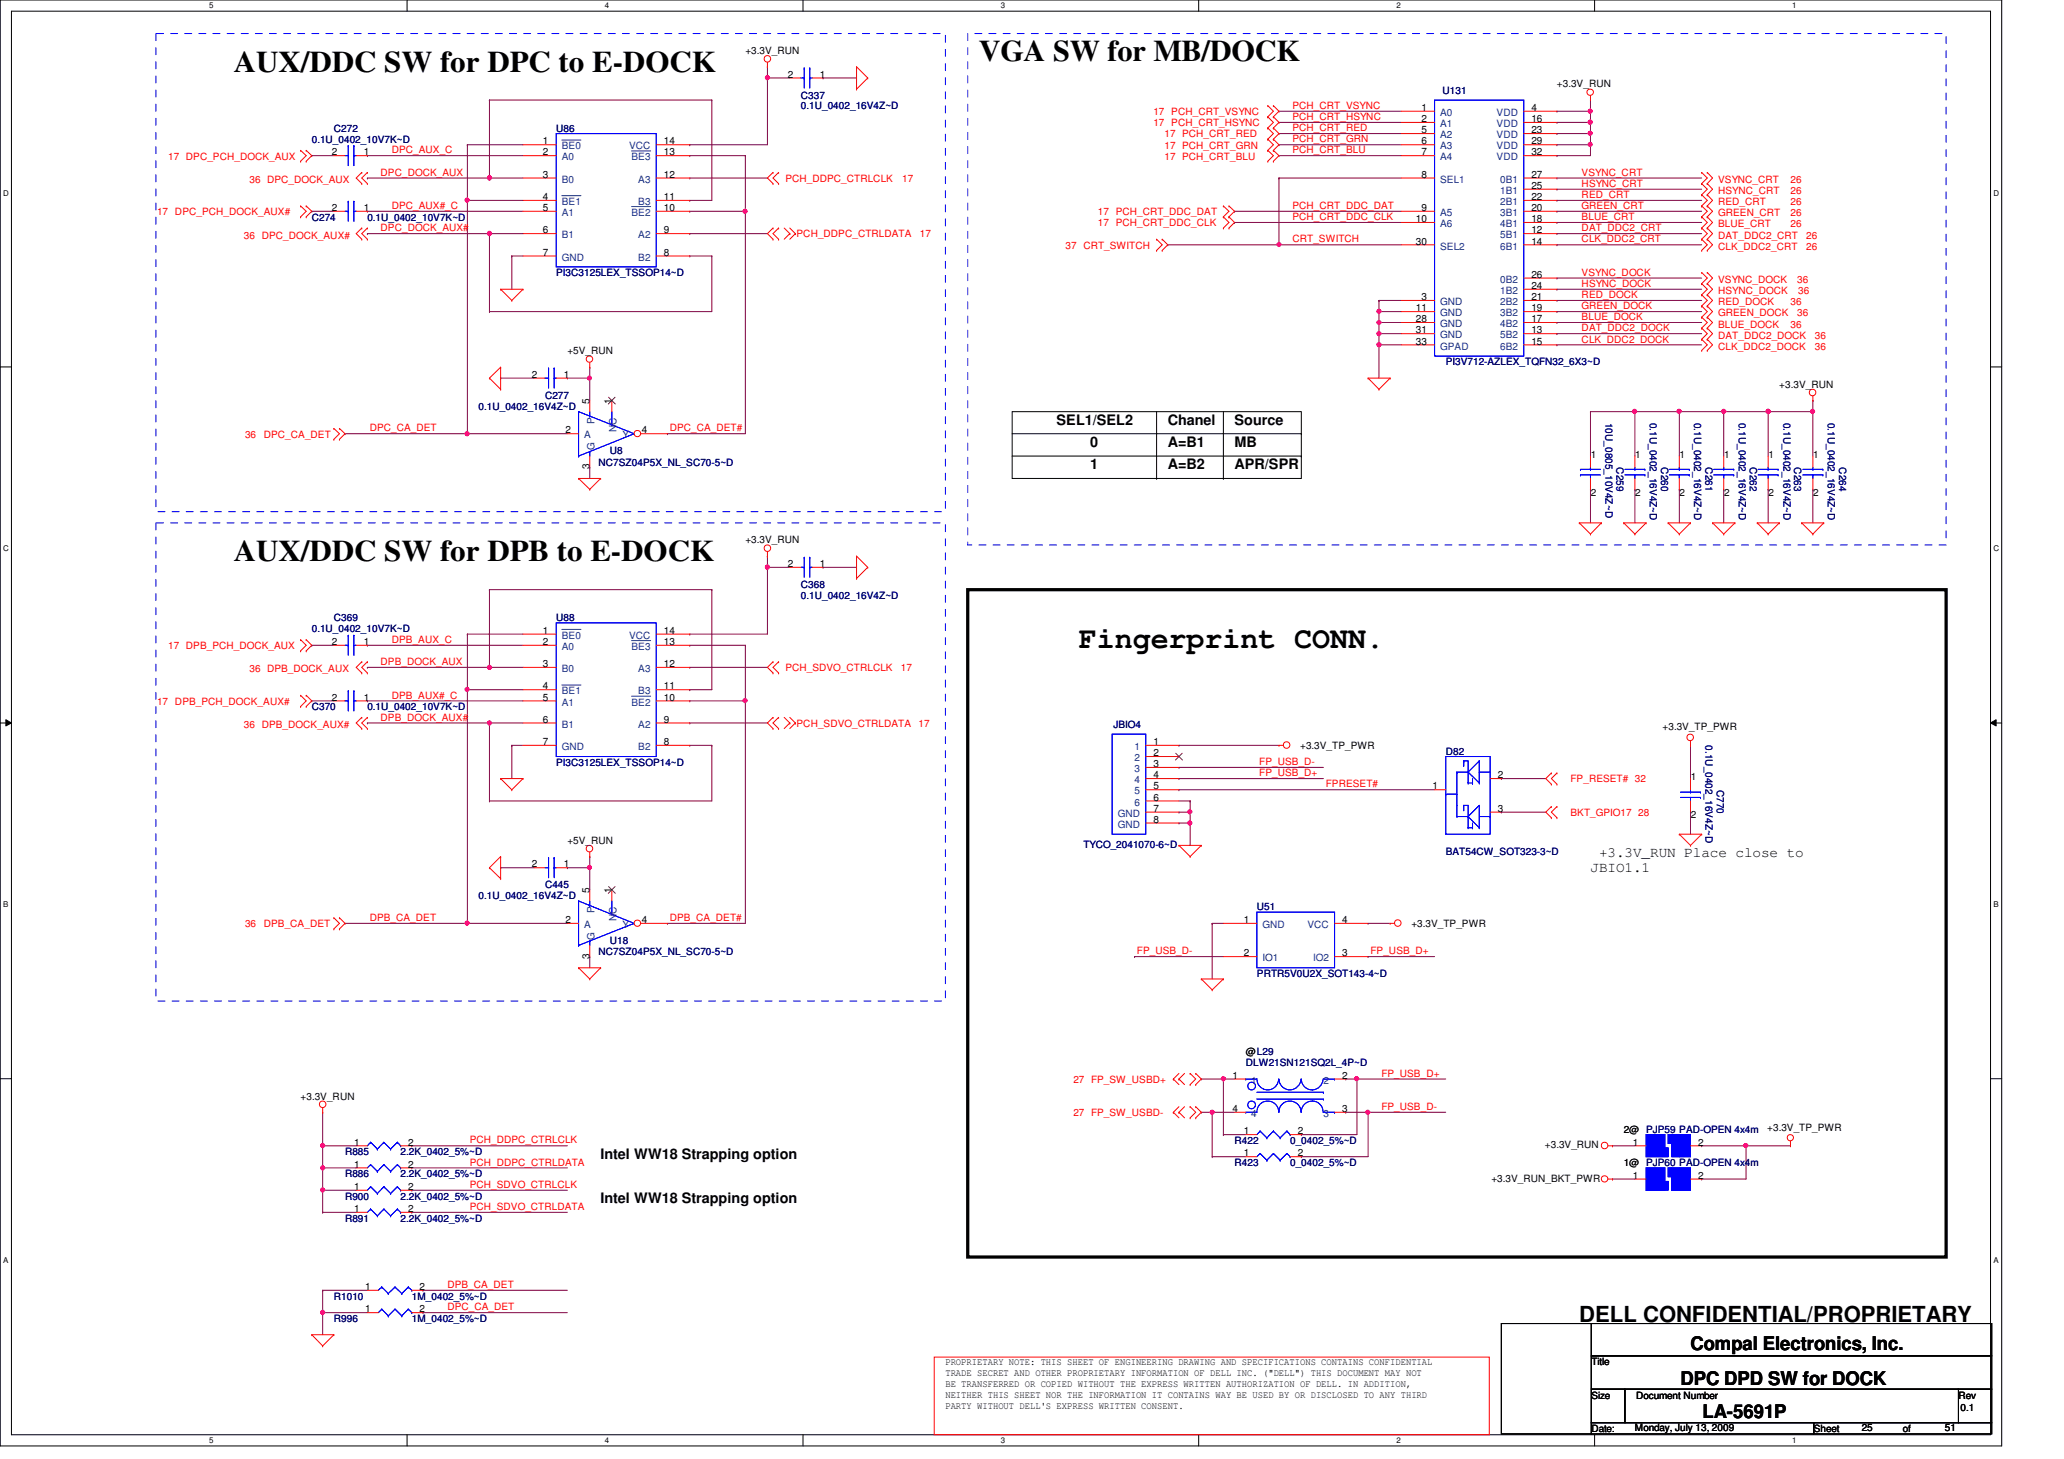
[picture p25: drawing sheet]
<svg xmlns="http://www.w3.org/2000/svg" width="297mm" height="210mm" viewBox="0 0 297 210" stroke-linecap="round" stroke-linejoin="round" font-family="sans-serif">
<defs><g id="words">
<g font-size="4.3">
<text x="33.7" y="10.3">AUX/DDC SW for DPC to E-DOCK</text>
<text x="140.9" y="8.8">VGA SW for MB/DOCK</text>
<text x="33.7" y="80.8">AUX/DDC SW for DPB to E-DOCK</text>
<text x="155.3" y="93.2">Fingerprint CONN.</text>
</g>
<text font-size="3.2" x="227.3" y="190.2">DELL CONFIDENTIAL/PROPRIETARY</text>
<g font-size="2.7">
<text x="243.3" y="194.3">Compal Electronics, Inc.</text>
<text x="241.8" y="199.2">DPC DPD SW for DOCK</text>
<text x="245" y="204">LA-5691P</text>
</g>
<g font-size="2.1">
<text x="152.1" y="61.1">SEL1/SEL2</text>
<text x="156.9" y="64.3">0</text>
<text x="168.1" y="64.3">A=B1</text>
<text x="168.1" y="61.1">Chanel</text>
<text x="177.7" y="61.1">Source</text>
<text x="177.7" y="64.3">MB</text>
<text x="156.9" y="67.5">1</text>
<text x="168.1" y="67.5">A=B2</text>
<text x="177.7" y="67.5">APR/SPR</text>
<text x="228.9" y="125.4">JBIO1.1</text>
<text x="230.1" y="123.2">+3.3V_RUN Place close to</text>
<text x="86.4" y="166.8">Intel WW18 Strapping option</text>
<text x="86.4" y="173.1">Intel WW18 Strapping option</text>
</g>
<g font-size="1.4">
<text x="107.3" y="7.7">+3.3V_RUN</text>
<text x="113.4" y="11.2">2</text>
<text x="118" y="11.2">1</text>
<text x="204.6" y="16">1</text>
<text x="204.6" y="17.6">2</text>
<text x="220.4" y="16">4</text>
<text x="220.4" y="17.6">16</text>
<text x="224.1" y="12.6">+3.3V_RUN</text>
<text x="47.7" y="22.4">2</text>
<text x="52.4" y="22.4">1</text>
<text x="78.1" y="20.8">1</text>
<text x="78.1" y="22.4">2</text>
<text x="95.5" y="22.4">13</text>
<text x="95.5" y="20.8">14</text>
<text x="204.6" y="19.2">5</text>
<text x="204.6" y="20.8">6</text>
<text x="204.6" y="22.4">7</text>
<text x="220.4" y="22.4">32</text>
<text x="220.4" y="19.2">23</text>
<text x="220.4" y="20.8">29</text>
<text x="78.1" y="28.8">4</text>
<text x="78.1" y="25.6">3</text>
<text x="95.5" y="28.8">11</text>
<text x="95.5" y="25.6">12</text>
<text x="204.6" y="25.6">8</text>
<text x="220.4" y="25.6">27</text>
<text x="220.4" y="27.2">25</text>
<text x="220.4" y="28.8">22</text>
<text x="47.7" y="30.4">2</text>
<text x="52.4" y="30.4">1</text>
<text x="78.1" y="33.6">6</text>
<text x="78.1" y="30.4">5</text>
<text x="95.5" y="30.4">10</text>
<text x="95.5" y="33.6">9</text>
<text x="203.7" y="32">10</text>
<text x="203.7" y="35.2">30</text>
<text x="204.6" y="30.4">9</text>
<text x="220.4" y="32">18</text>
<text x="220.4" y="30.4">20</text>
<text x="220.4" y="33.6">12</text>
<text x="220.4" y="35.2">14</text>
<text x="78.1" y="36.8">7</text>
<text x="95.5" y="36.8">8</text>
<text x="220.4" y="40">26</text>
<text x="220.4" y="41.6">24</text>
<text x="203.7" y="48">31</text>
<text x="203.7" y="44.8">11</text>
<text x="203.7" y="46.4">28</text>
<text x="204.6" y="43.2">3</text>
<text x="220.4" y="46.4">17</text>
<text x="220.4" y="44.8">19</text>
<text x="220.4" y="48">13</text>
<text x="220.4" y="43.2">21</text>
<text x="81.7" y="51">+5V_RUN</text>
<text x="203.7" y="49.6">33</text>
<text x="220.4" y="49.6">15</text>
<text x="76.5" y="54.4">2</text>
<text x="81.1" y="54.4">1</text>
<text x="84.8" y="58.1" transform="rotate(-90 84.8 58.1)">5</text>
<text x="88" y="58.1" transform="rotate(-90 88 58.1)">1</text>
<text x="256.1" y="55.8">+3.3V_RUN</text>
<text x="81.4" y="62.4">2</text>
<text x="92.4" y="62.4">4</text>
<text x="228.9" y="65.8">1</text>
<text x="235.3" y="65.8">1</text>
<text x="241.7" y="65.8">1</text>
<text x="248.1" y="65.8">1</text>
<text x="254.5" y="65.8">1</text>
<text x="260.9" y="65.8">1</text>
<text x="84.8" y="67.5" transform="rotate(-90 84.8 67.5)">3</text>
<text x="228.9" y="71.3">2</text>
<text x="235.3" y="71.3">2</text>
<text x="241.7" y="71.3">2</text>
<text x="248.1" y="71.3">2</text>
<text x="254.5" y="71.3">2</text>
<text x="260.9" y="71.3">2</text>
<text x="107.3" y="78.2">+3.3V_RUN</text>
<text x="113.4" y="81.6">2</text>
<text x="118" y="81.6">1</text>
<text x="47.7" y="92.8">2</text>
<text x="52.4" y="92.8">1</text>
<text x="78.1" y="91.2">1</text>
<text x="78.1" y="92.8">2</text>
<text x="78.1" y="96">3</text>
<text x="95.5" y="92.8">13</text>
<text x="95.5" y="96">12</text>
<text x="95.5" y="91.2">14</text>
<text x="47.7" y="100.8">2</text>
<text x="52.4" y="100.8">1</text>
<text x="78.1" y="99.2">4</text>
<text x="78.1" y="100.8">5</text>
<text x="95.5" y="100.8">10</text>
<text x="95.5" y="99.2">11</text>
<text x="78.1" y="104">6</text>
<text x="78.1" y="107.2">7</text>
<text x="95.5" y="104">9</text>
<text x="95.5" y="107.2">8</text>
<text x="166" y="107.2">1</text>
<text x="187.1" y="107.8">+3.3V_TP_PWR</text>
<text x="239.3" y="105.1">+3.3V_TP_PWR</text>
<text x="166" y="108.8">2</text>
<text x="166" y="110.4">3</text>
<text x="166" y="112">4</text>
<text x="166" y="113.6">5</text>
<text x="206.2" y="113.6">1</text>
<text x="215.6" y="112">2</text>
<text x="243.3" y="112.2">1</text>
<text x="166" y="115.2">6</text>
<text x="166" y="116.8">7</text>
<text x="166" y="118.4">8</text>
<text x="215.6" y="116.8">3</text>
<text x="243.3" y="117.7">2</text>
<text x="76.5" y="124.8">2</text>
<text x="81.1" y="124.8">1</text>
<text x="81.7" y="121.4">+5V_RUN</text>
<text x="84.8" y="128.5" transform="rotate(-90 84.8 128.5)">5</text>
<text x="88" y="128.5" transform="rotate(-90 88 128.5)">1</text>
<text x="81.4" y="132.8">2</text>
<text x="84.8" y="137.9" transform="rotate(-90 84.8 137.9)">3</text>
<text x="92.4" y="132.8">4</text>
<text x="179" y="132.8">1</text>
<text x="179" y="137.6">2</text>
<text x="193.2" y="137.6">3</text>
<text x="193.2" y="132.8">4</text>
<text x="203.1" y="133.4">+3.3V_TP_PWR</text>
<text x="177.4" y="155.2">1</text>
<text x="179.3" y="151.8">@L29</text>
<text x="193.2" y="155.2">2</text>
<text x="43.3" y="158.2">+3.3V_RUN</text>
<text x="177.4" y="160">4</text>
<text x="193.2" y="160">3</text>
<text x="51" y="168">1</text>
<text x="51" y="164.8">1</text>
<text x="58.8" y="168">2</text>
<text x="58.8" y="164.8">2</text>
<text x="179" y="163.2">1</text>
<text x="179" y="166.4">1</text>
<text x="186.8" y="163.2">2</text>
<text x="186.8" y="166.4">2</text>
<text x="222.3" y="165.2">+3.3V_RUN</text>
<text x="233.7" y="167.8">1@ PJP60 PAD-OPEN 4x4m</text>
<text x="233.7" y="163">2@ PJP59 PAD-OPEN 4x4m</text>
<text x="235" y="164.8">1</text>
<text x="244.4" y="164.8">2</text>
<text x="254.3" y="162.6">+3.3V_TP_PWR</text>
<text x="51" y="171.2">1</text>
<text x="58.8" y="171.2">2</text>
<text x="214.6" y="170">+3.3V_RUN_BKT_PWR</text>
<text x="235" y="169.6">1</text>
<text x="244.4" y="169.6">2</text>
<text x="51" y="174.4">1</text>
<text x="58.8" y="174.4">2</text>
<text x="52.5" y="185.6">1</text>
<text x="60.4" y="185.6">2</text>
<text x="52.5" y="188.8">1</text>
<text x="60.4" y="188.8">2</text>
<text x="136.1" y="196.4">PROPRIETARY NOTE: THIS SHEET OF ENGINEERING DRAWING AND SPECIFICATIONS CONTAINS CONFIDENTIAL</text>
<text x="136.1" y="198">TRADE SECRET AND OTHER PROPRIETARY INFORMATION OF DELL INC. (&quot;DELL&quot;) THIS DOCUMENT MAY NOT</text>
<text x="229" y="196.4">Title</text>
<text x="136.1" y="199.6">BE TRANSFERRED OR COPIED WITHOUT THE EXPRESS WRITTEN AUTHORIZATION OF DELL. IN ADDITION,</text>
<text x="136.1" y="201.1">NEITHER THIS SHEET NOR THE INFORMATION IT CONTAINS WAY BE USED BY OR DISCLOSED TO ANY THIRD</text>
<text x="136.1" y="202.7">PARTY WITHOUT DELL'S EXPRESS WRITTEN CONSENT.</text>
<text x="229" y="201.2">Size</text>
<text x="235.5" y="201.2">Document Number</text>
<text x="281.9" y="201.2">Rev</text>
<text x="282.1" y="203">0.1</text>
<text x="229" y="206">Date:</text>
<text x="235.3" y="205.9">Monday, July 13, 2009</text>
<text x="261" y="206">Sheet</text>
<text x="267.9" y="205.9">25</text>
<text x="273.9" y="206">of</text>
<text x="279.9" y="205.9">51</text>
</g>
<g font-size="1.4" fill="#000080">
<text x="115.3" y="14.2">C337</text>
<text x="115.3" y="15.7">0.1U_0402_16V4Z~D</text>
<text x="207.6" y="13.5">U131</text>
<text x="44.9" y="20.6">0.1U_0402_10V7K~D</text>
<text x="48" y="19">C272</text>
<text x="80" y="19">U86</text>
<text x="44.9" y="31.7">C274</text>
<text x="52.9" y="31.7">0.1U_0402_10V7K~D</text>
<text x="80" y="39.8">PI3C3125LEX_TSSOP14~D</text>
<text x="208.1" y="52.6">PI3V712-AZLEX_TQFN32_6X3~D</text>
<text x="68.9" y="59">0.1U_0402_16V4Z~D</text>
<text x="78.4" y="57.4">C277</text>
<text x="87.8" y="65.4">U8</text>
<text x="231.1" y="60.8" transform="rotate(90 231.1 60.8)">10U_0805_10V4Z~D</text>
<text x="237.4" y="60.8" transform="rotate(90 237.4 60.8)">0.1U_0402_16V4Z~D</text>
<text x="243.8" y="60.8" transform="rotate(90 243.8 60.8)">0.1U_0402_16V4Z~D</text>
<text x="250.2" y="60.8" transform="rotate(90 250.2 60.8)">0.1U_0402_16V4Z~D</text>
<text x="256.7" y="60.8" transform="rotate(90 256.7 60.8)">0.1U_0402_16V4Z~D</text>
<text x="263.1" y="60.8" transform="rotate(90 263.1 60.8)">0.1U_0402_16V4Z~D</text>
<text x="86.1" y="67">NC7SZ04P5X_NL_SC70-5~D</text>
<text x="232.7" y="67.2" transform="rotate(90 232.7 67.2)">C259</text>
<text x="239.1" y="67.2" transform="rotate(90 239.1 67.2)">C260</text>
<text x="245.4" y="67.2" transform="rotate(90 245.4 67.2)">C261</text>
<text x="251.8" y="67.2" transform="rotate(90 251.8 67.2)">C262</text>
<text x="258.2" y="67.2" transform="rotate(90 258.2 67.2)">C263</text>
<text x="264.7" y="67.2" transform="rotate(90 264.7 67.2)">C264</text>
<text x="48" y="89.4">C369</text>
<text x="80" y="89.4">U88</text>
<text x="115.3" y="84.6">C368</text>
<text x="115.3" y="86.2">0.1U_0402_16V4Z~D</text>
<text x="44.9" y="91">0.1U_0402_10V7K~D</text>
<text x="44.9" y="102.2">C370</text>
<text x="52.9" y="102.2">0.1U_0402_10V7K~D</text>
<text x="160.2" y="104.7">JBIO4</text>
<text x="245.4" y="107.2" transform="rotate(90 245.4 107.2)">0.1U_0402_16V4Z~D</text>
<text x="80" y="110.2">PI3C3125LEX_TSSOP14~D</text>
<text x="208.1" y="108.6">D82</text>
<text x="247.1" y="113.6" transform="rotate(90 247.1 113.6)">C770</text>
<text x="155.9" y="122">TYCO_2041070-6~D</text>
<text x="208.1" y="123">BAT54CW_SOT323-3~D</text>
<text x="68.9" y="129.4">0.1U_0402_16V4Z~D</text>
<text x="78.4" y="127.8">C445</text>
<text x="180.9" y="131">U51</text>
<text x="86.1" y="137.4">NC7SZ04P5X_NL_SC70-5~D</text>
<text x="87.8" y="135.8">U18</text>
<text x="180.9" y="140.6">PRTR5V0U2X_SOT143-4~D</text>
<text x="179.3" y="153.4">DLW21SN121SQ2L_4P~D</text>
<text x="49.7" y="166.2">R885</text>
<text x="57.7" y="166.2">2.2K_0402_5%~D</text>
<text x="177.7" y="164.6">R422</text>
<text x="177.7" y="167.8">R423</text>
<text x="185.7" y="164.6">0_0402_5%~D</text>
<text x="185.7" y="167.8">0_0402_5%~D</text>
<text x="49.7" y="169.4">R886</text>
<text x="49.7" y="172.6">R900</text>
<text x="57.7" y="169.4">2.2K_0402_5%~D</text>
<text x="57.7" y="172.6">2.2K_0402_5%~D</text>
<text x="49.7" y="175.8">R891</text>
<text x="57.7" y="175.8">2.2K_0402_5%~D</text>
<text x="48" y="190.2">R996</text>
<text x="48" y="187">R1010</text>
<text x="59.3" y="187">1M_0402_5%~D</text>
<text x="59.3" y="190.2">1M_0402_5%~D</text>
</g>
<g font-size="1.4" fill="#f00">
<text x="166" y="16.6">17 PCH_CRT_VSYNC</text>
<text x="186" y="17.3">PCH_CRT_HSYNC</text>
<text x="186" y="15.7">PCH_CRT_VSYNC</text>
<text x="24.2" y="23">17 DPC_PCH_DOCK_AUX</text>
<text x="56.4" y="22.1">DPC_AUX_C</text>
<text x="166" y="18.2">17 PCH_CRT_HSYNC</text>
<text x="167.6" y="19.8">17 PCH_CRT_RED</text>
<text x="167.6" y="23">17 PCH_CRT_BLU</text>
<text x="167.6" y="21.4">17 PCH_CRT_GRN</text>
<text x="186" y="22.1">PCH_CRT_BLU</text>
<text x="186" y="20.5">PCH_CRT_GRN</text>
<text x="186" y="18.9">PCH_CRT_RED</text>
<text x="35.9" y="26.3">36 DPC_DOCK_AUX</text>
<text x="54.8" y="25.3">DPC_DOCK_AUX</text>
<text x="113" y="26.2">PCH_DDPC_CTRLCLK</text>
<text x="129.8" y="26.2">17</text>
<text x="227.6" y="28.5">RED_CRT</text>
<text x="227.6" y="25.3">VSYNC_CRT</text>
<text x="227.6" y="26.9">HSYNC_CRT</text>
<text x="247.3" y="26.3">VSYNC_CRT</text>
<text x="247.3" y="27.9">HSYNC_CRT</text>
<text x="247.3" y="29.5">RED_CRT</text>
<text x="257.7" y="26.3">26</text>
<text x="257.7" y="27.9">26</text>
<text x="257.7" y="29.5">26</text>
<text x="22.6" y="31">17 DPC_PCH_DOCK_AUX#</text>
<text x="35.1" y="34.3">36 DPC_DOCK_AUX#</text>
<text x="54.8" y="33.3">DPC_DOCK_AUX#</text>
<text x="56.4" y="30.1">DPC_AUX#_C</text>
<text x="114.6" y="34.2">PCH_DDPC_CTRLDATA</text>
<text x="132.4" y="34.2">17</text>
<text x="153.3" y="35.8">37 CRT_SWITCH</text>
<text x="158" y="31">17 PCH_CRT_DDC_DAT</text>
<text x="158" y="32.6">17 PCH_CRT_DDC_CLK</text>
<text x="186" y="34.9">CRT_SWITCH</text>
<text x="186" y="31.7">PCH_CRT_DDC_CLK</text>
<text x="186" y="30.1">PCH_CRT_DDC_DAT</text>
<text x="227.6" y="34.9">CLK_DDC2_CRT</text>
<text x="227.6" y="33.3">DAT_DDC2_CRT</text>
<text x="227.6" y="31.7">BLUE_CRT</text>
<text x="227.6" y="30.1">GREEN_CRT</text>
<text x="247.3" y="31.1">GREEN_CRT</text>
<text x="247.3" y="32.7">BLUE_CRT</text>
<text x="247.3" y="34.3">DAT_DDC2_CRT</text>
<text x="247.3" y="35.9">CLK_DDC2_CRT</text>
<text x="257.7" y="31.1">26</text>
<text x="257.7" y="32.7">26</text>
<text x="259.9" y="34.3">26</text>
<text x="259.9" y="35.9">26</text>
<text x="227.6" y="41.3">HSYNC_DOCK</text>
<text x="227.6" y="39.7">VSYNC_DOCK</text>
<text x="247.3" y="40.7">VSYNC_DOCK</text>
<text x="258.7" y="40.7">36</text>
<text x="227.6" y="46.1">BLUE_DOCK</text>
<text x="227.6" y="44.5">GREEN_DOCK</text>
<text x="227.6" y="42.9">RED_DOCK</text>
<text x="227.6" y="47.7">DAT_DDC2_DOCK</text>
<text x="247.3" y="45.5">GREEN_DOCK</text>
<text x="247.3" y="43.9">RED_DOCK</text>
<text x="247.3" y="47.1">BLUE_DOCK</text>
<text x="247.3" y="42.3">HSYNC_DOCK</text>
<text x="257.7" y="43.9">36</text>
<text x="257.7" y="47.1">36</text>
<text x="258.7" y="45.5">36</text>
<text x="258.8" y="42.3">36</text>
<text x="227.6" y="49.3">CLK_DDC2_DOCK</text>
<text x="247.3" y="50.3">CLK_DDC2_DOCK</text>
<text x="247.3" y="48.7">DAT_DDC2_DOCK</text>
<text x="261.2" y="50.3">36</text>
<text x="261.2" y="48.7">36</text>
<text x="35.3" y="63">36</text>
<text x="38" y="63">DPC_CA_DET</text>
<text x="53.2" y="62.1">DPC_CA_DET</text>
<text x="96.4" y="62.1">DPC_CA_DET#</text>
<text x="24.2" y="93.4">17 DPB_PCH_DOCK_AUX</text>
<text x="54.8" y="95.7">DPB_DOCK_AUX</text>
<text x="56.4" y="92.5">DPB_AUX_C</text>
<text x="22.6" y="101.4">17 DPB_PCH_DOCK_AUX#</text>
<text x="35.9" y="96.7">36 DPB_DOCK_AUX</text>
<text x="56.4" y="100.5">DPB_AUX#_C</text>
<text x="113" y="96.6">PCH_SDVO_CTRLCLK</text>
<text x="129.7" y="96.6">17</text>
<text x="35.1" y="104.7">36 DPB_DOCK_AUX#</text>
<text x="54.8" y="103.7">DPB_DOCK_AUX#</text>
<text x="114.6" y="104.6">PCH_SDVO_CTRLDATA</text>
<text x="132.2" y="104.6">17</text>
<text x="181.2" y="110.1">FP_USB_D-</text>
<text x="181.2" y="111.7">FP_USB_D+</text>
<text x="190.8" y="113.3">FPRESET#</text>
<text x="226" y="112.6">FP_RESET# 32</text>
<text x="226" y="117.4">BKT_GPIO17 28</text>
<text x="35.3" y="133.4">36</text>
<text x="38" y="133.4">DPB_CA_DET</text>
<text x="53.2" y="132.5">DPB_CA_DET</text>
<text x="96.4" y="132.5">DPB_CA_DET#</text>
<text x="163.6" y="137.3">FP_USB_D-</text>
<text x="197.2" y="137.3">FP_USB_D+</text>
<text x="154.5" y="155.8">27 FP_SW_USBD+</text>
<text x="198.8" y="154.9">FP_USB_D+</text>
<text x="154.5" y="160.6">27 FP_SW_USBD-</text>
<text x="198.8" y="159.7">FP_USB_D-</text>
<text x="67.6" y="164.5">PCH_DDPC_CTRLCLK</text>
<text x="67.6" y="167.7">PCH_DDPC_CTRLDATA</text>
<text x="67.6" y="170.9">PCH_SDVO_CTRLCLK</text>
<text x="67.6" y="174.1">PCH_SDVO_CTRLDATA</text>
<text x="64.4" y="185.3">DPB_CA_DET</text>
<text x="64.4" y="188.5">DPC_CA_DET</text>
</g>
<g font-size="1.4" fill="#004080">
<text x="207.3" y="16.7">A0</text>
<text x="215.4" y="16.7">VDD</text>
<text x="80.9" y="23.1">A0</text>
<text x="80.9" y="21.5">BE0</text>
<text x="90.5" y="21.5">VCC</text>
<text x="90.9" y="23.1">BE3</text>
<text x="207.3" y="18.3">A1</text>
<text x="207.3" y="19.9">A2</text>
<text x="207.3" y="21.5">A3</text>
<text x="207.3" y="23.1">A4</text>
<text x="215.4" y="23.1">VDD</text>
<text x="215.4" y="19.9">VDD</text>
<text x="215.4" y="21.5">VDD</text>
<text x="215.4" y="18.3">VDD</text>
<text x="80.9" y="29.5">BE1</text>
<text x="80.9" y="26.3">B0</text>
<text x="91.9" y="29.5">B3</text>
<text x="91.9" y="26.3">A3</text>
<text x="207.3" y="26.3">SEL1</text>
<text x="215.9" y="26.3">0B1</text>
<text x="215.9" y="27.9">1B1</text>
<text x="215.9" y="29.5">2B1</text>
<text x="80.9" y="34.3">B1</text>
<text x="80.9" y="31.1">A1</text>
<text x="90.9" y="31.1">BE2</text>
<text x="91.9" y="34.3">A2</text>
<text x="207.3" y="31.1">A5</text>
<text x="207.3" y="32.7">A6</text>
<text x="207.3" y="35.9">SEL2</text>
<text x="215.9" y="32.7">4B1</text>
<text x="215.9" y="31.1">3B1</text>
<text x="215.9" y="34.3">5B1</text>
<text x="215.9" y="35.9">6B1</text>
<text x="80.9" y="37.5">GND</text>
<text x="91.9" y="37.5">B2</text>
<text x="215.9" y="40.7">0B2</text>
<text x="207.3" y="43.9">GND</text>
<text x="207.3" y="45.5">GND</text>
<text x="207.3" y="47.1">GND</text>
<text x="215.9" y="47.1">4B2</text>
<text x="215.9" y="45.5">3B2</text>
<text x="215.9" y="42.3">1B2</text>
<text x="215.9" y="43.9">2B2</text>
<text x="207.3" y="48.7">GND</text>
<text x="207.3" y="50.3">GPAD</text>
<text x="215.9" y="48.7">5B2</text>
<text x="215.9" y="50.3">6B2</text>
<text x="84.1" y="63.1">A</text>
<text x="85.6" y="64.8" transform="rotate(-90 85.6 64.8)">G</text>
<text x="85.6" y="61" transform="rotate(-90 85.6 61)">P</text>
<text x="88.7" y="62.1" transform="rotate(-90 88.7 62.1)">NC</text>
<text x="89.6" y="63.1">Y</text>
<text x="80.9" y="93.5">A0</text>
<text x="80.9" y="91.9">BE0</text>
<text x="90.5" y="91.9">VCC</text>
<text x="90.9" y="93.5">BE3</text>
<text x="80.9" y="99.9">BE1</text>
<text x="80.9" y="101.5">A1</text>
<text x="80.9" y="96.7">B0</text>
<text x="90.9" y="101.5">BE2</text>
<text x="91.9" y="99.9">B3</text>
<text x="91.9" y="96.7">A3</text>
<text x="80.9" y="104.7">B1</text>
<text x="80.9" y="107.9">GND</text>
<text x="91.9" y="104.7">A2</text>
<text x="91.9" y="107.9">B2</text>
<text x="163.3" y="107.9">1</text>
<text x="163.3" y="109.5">2</text>
<text x="163.3" y="111.1">3</text>
<text x="163.3" y="112.7">4</text>
<text x="160.9" y="117.5">GND</text>
<text x="160.9" y="119.1">GND</text>
<text x="163.3" y="114.3">5</text>
<text x="163.3" y="115.9">6</text>
<text x="85.6" y="131.4" transform="rotate(-90 85.6 131.4)">P</text>
<text x="84.1" y="133.5">A</text>
<text x="85.6" y="135.2" transform="rotate(-90 85.6 135.2)">G</text>
<text x="88.7" y="132.5" transform="rotate(-90 88.7 132.5)">NC</text>
<text x="89.6" y="133.5">Y</text>
<text x="181.7" y="133.5">GND</text>
<text x="188.2" y="133.5">VCC</text>
<text x="181.7" y="138.3">IO1</text>
<text x="189" y="138.3">IO2</text>
<text x="180.1" y="155.9">1</text>
<text x="190.5" y="155.9">2</text>
<text x="180.1" y="160.7">4</text>
<text x="190.5" y="160.7">3</text>
</g>
<g font-size="1.1">
<text x="30.1" y="1.1">5</text>
<text x="87" y="1.1">4</text>
<text x="144" y="1.1">3</text>
<text x="201" y="1.1">2</text>
<text x="257.9" y="1.1">1</text>
<text x=".5" y="28.2">D</text>
<text x="286.9" y="28.2">D</text>
<text x=".5" y="79.3">C</text>
<text x="286.9" y="79.3">C</text>
<text x=".5" y="130.6">B</text>
<text x="286.9" y="130.6">B</text>
<text x=".5" y="181.7">A</text>
<text x="286.9" y="181.7">A</text>
<text x="30.1" y="207.6">5</text>
<text x="87" y="207.6">4</text>
<text x="144" y="207.6">3</text>
<text x="201" y="207.6">2</text>
<text x="257.9" y="207.6">1</text>
</g>
</g></defs>
<path d="M0 0h288.1v208h-288.1zM1.6 1.6h284.9v204.8h-284.9z" fill="none" stroke="#000" stroke-width=".14"/>
<g fill="#fff">
<path d="M30.1 .2h.6v1.2h-.6z"/>
<path d="M30.1 206.6h.6v1.2h-.6z"/>
</g>
<path d="M58.6 0v1.6M58.6 206.4v1.6" fill="none" stroke="#000" stroke-width=".14"/>
<g fill="#fff">
<path d="M87 .2h.6v1.2h-.6z"/>
<path d="M87 206.6h.6v1.2h-.6z"/>
</g>
<path d="M115.6 0v1.6M115.6 206.4v1.6" fill="none" stroke="#000" stroke-width=".14"/>
<g fill="#fff">
<path d="M144 .2h.6v1.2h-.6z"/>
<path d="M144 206.6h.6v1.2h-.6z"/>
</g>
<path d="M172.5 0v1.6M172.5 206.4v1.6" fill="none" stroke="#000" stroke-width=".14"/>
<g fill="#fff">
<path d="M201 .2h.5v1.2h-.5z"/>
<path d="M201 206.6h.5v1.2h-.5z"/>
</g>
<path d="M229.5 0v1.6M229.5 206.4v1.6" fill="none" stroke="#000" stroke-width=".14"/>
<g fill="#fff">
<path d="M257.9 .2h.6v1.2h-.6z"/>
<path d="M257.9 206.6h.6v1.2h-.6z"/>
<path d="M.5 27.2h.7v1.2h-.7z"/>
<path d="M286.9 27.2h.8v1.2h-.8z"/>
<path d="M.5 78.4h.7v1.1h-.7z"/>
<path d="M286.9 78.4h.8v1.1h-.8z"/>
</g>
<path d="M0 52.8h1.6M286.5 52.8h1.6" fill="none" stroke="#000" stroke-width=".14"/>
<g fill="#fff">
<path d="M.5 129.6h.7v1.2h-.7z"/>
<path d="M286.9 129.6h.7v1.2h-.7z"/>
</g>
<path d="M0 104h1.6M.8 103.5l.8 .5-.8 .4zM286.5 104l.8-.5v.9zM286.5 104h1.6" fill="none" stroke="#000" stroke-width=".14"/>
<path d="M.8 103.5l.8 .5-.8 .4zM286.5 104l.8-.5v.9z" fill="#000"/>
<g fill="#fff">
<path d="M.5 180.8h.7v1.1h-.7z"/>
<path d="M286.9 180.8h.7v1.1h-.7z"/>
</g>
<path d="M0 155.2h1.6M286.5 155.2h1.6" fill="none" stroke="#000" stroke-width=".14"/>
<path d="M44.9 22.4h.1M44.9 30.4h.1M44.9 22.4h3.1M44.9 30.4h3.1M52.9 22.4h.1M52.9 30.4h.1M52.9 22.4h22.4M52.9 30.4h22.4M70.4 33.6h.1M70.4 33.6h4.9" fill="none" stroke="#800040" stroke-width=".14"/>
<circle cx="70.4" cy="33.6" r=".31" fill="#f0f"/>
<circle cx="70.4" cy="33.6" r=".31" fill="none" stroke="#f0f" stroke-width=".14"/>
<path d="M52.9 25.6h.1M52.9 25.6h17.5M67.3 28.8h.1M67.3 28.8h8M67.3 28.8v33.6M102.4 36.8h.1M102.4 36.8v8" fill="none" stroke="#800040" stroke-width=".14"/>
<circle cx="67.2" cy="62.4" r=".3" fill="#f0f"/>
<circle cx="67.2" cy="62.4" r=".3" fill="none" stroke="#f0f" stroke-width=".14"/>
<circle cx="67.2" cy="28.8" r=".3" fill="#f0f"/>
<circle cx="67.2" cy="28.8" r=".3" fill="none" stroke="#f0f" stroke-width=".14"/>
<path d="M99.3 28.8h.1M99.3 28.8h3.1M107.3 22.4h.1M107.3 30.4h.1M107.3 22.4v40" fill="none" stroke="#800040" stroke-width=".14"/>
<circle cx="107.2" cy="30.4" r=".3" fill="#f0f"/>
<circle cx="107.2" cy="30.4" r=".3" fill="none" stroke="#f0f" stroke-width=".14"/>
<path d="M70.4 14.4h.1M70.4 14.4v11.2" fill="none" stroke="#800040" stroke-width=".14"/>
<circle cx="70.4" cy="25.6" r=".31" fill="#f0f"/>
<circle cx="70.4" cy="25.6" r=".31" fill="none" stroke="#f0f" stroke-width=".14"/>
<g fill="none" stroke="#800040" stroke-width=".14">
<path d="M102.4 14.4h.1M102.4 14.4v14.4M67.3 20.8h.1M67.3 20.8h8M70.4 25.6h.1M70.4 25.6h4.9M73.7 36.8h.1M73.7 36.8h1.6M99.3 25.6h.1M99.3 30.4h.1M99.3 36.8h.1M99.3 25.6h11.1"/>
<path d="M99.3 36.8h3.1M99.3 30.4h8M70.4 44.8h.1M70.4 44.8h32M72 54.4h.1M72 54.4h4.9M81.7 54.4h.1M81.7 54.4h3.2M84.9 52.8h.1M84.9 54.4h.1M84.9 52.8v4.8M49.7 62.4h.1"/>
<path d="M49.7 62.4h32M67.3 62.4h.1M84.9 67.2h.1M84.9 67.2v1.6M96.1 62.4h.1M96.1 62.4h11.2"/>
</g>
<circle cx="84.8" cy="54.4" r=".3" fill="#f0f"/>
<circle cx="84.8" cy="54.4" r=".3" fill="none" stroke="#f0f" stroke-width=".14"/>
<g fill="none" stroke="#800040" stroke-width=".14">
<path d="M110.4 11.2h.1M110.4 9.6h.1M110.4 9.6v11.2h-11.1M110.4 11.2h3.3M52.9 33.6h.1M52.9 33.6h17.5M67.3 20.8h.1M67.3 20.8v8M70.4 33.6h.1M70.4 33.6v11.2M99.3 33.6h.1M99.3 22.4h.1"/>
<path d="M99.3 20.8h.1M99.3 33.6h11.1M99.3 22.4h8"/>
</g>
<circle cx="110.4" cy="11.2" r=".3" fill="#f0f"/>
<circle cx="110.4" cy="11.2" r=".3" fill="none" stroke="#f0f" stroke-width=".14"/>
<g fill="none" stroke="#800040" stroke-width=".14">
<path d="M70.4 14.4h.1M70.4 14.4h32M118.4 11.2h.1M118.4 11.2h4.9M44.9 92.8h.1M44.9 92.8h3.1M52.9 92.8h.1M52.9 92.8h22.4M44.9 100.8h.1M44.9 100.8h3.1M52.9 100.8h.1M52.9 100.8h22.4"/>
<path d="M70.4 104h.1M70.4 104h4.9M84.9 123.2h.1M84.9 123.2v1.6"/>
</g>
<circle cx="70.4" cy="104" r=".3" fill="#f0f"/>
<circle cx="70.4" cy="104" r=".3" fill="none" stroke="#f0f" stroke-width=".14"/>
<path d="M52.9 96h.1M52.9 96h17.5M67.3 99.2h.1M67.3 99.2h8M67.3 99.2v33.6M102.4 107.2h.1M102.4 107.2v8" fill="none" stroke="#800040" stroke-width=".14"/>
<circle cx="67.2" cy="132.8" r=".3" fill="#f0f"/>
<circle cx="67.2" cy="132.8" r=".3" fill="none" stroke="#f0f" stroke-width=".14"/>
<circle cx="67.2" cy="99.2" r=".3" fill="#f0f"/>
<circle cx="67.2" cy="99.2" r=".3" fill="none" stroke="#f0f" stroke-width=".14"/>
<path d="M99.3 99.2h.1M99.3 99.2h3.1M107.3 92.8h.1M107.3 92.8v40M107.3 100.8h.1" fill="none" stroke="#800040" stroke-width=".14"/>
<circle cx="107.2" cy="100.8" r=".3" fill="#f0f"/>
<circle cx="107.2" cy="100.8" r=".3" fill="none" stroke="#f0f" stroke-width=".14"/>
<path d="M70.4 84.8h.1M70.4 84.8v11.2" fill="none" stroke="#800040" stroke-width=".14"/>
<circle cx="70.4" cy="96" r=".3" fill="#f0f"/>
<circle cx="70.4" cy="96" r=".3" fill="none" stroke="#f0f" stroke-width=".14"/>
<g fill="none" stroke="#800040" stroke-width=".14">
<path d="M67.3 91.2h.1M67.3 91.2h8M99.3 96h.1M99.3 96h11.1M70.4 115.2h.1M70.4 115.2h32M73.7 107.2h.1M73.7 107.2v4.8M67.3 132.8h.1M67.3 132.8h14.4M72 124.8h.1M72 124.8h4.9"/>
<path d="M81.7 124.8h.1M81.7 124.8h3.2M84.9 137.6h.1M84.9 137.6v1.6"/>
</g>
<circle cx="84.8" cy="124.8" r=".3" fill="#f0f"/>
<circle cx="84.8" cy="124.8" r=".3" fill="none" stroke="#f0f" stroke-width=".14"/>
<g fill="none" stroke="#800040" stroke-width=".14">
<path d="M67.3 91.2h.1M67.3 91.2v8M70.4 96h.1M70.4 96h4.9M99.3 92.8h.1M99.3 91.2h.1M99.3 92.8h8M102.4 84.8h.1M102.4 84.8v14.4M110.4 81.6h.1M110.4 80h.1M110.4 80v11.2h-11.1"/>
<path d="M110.4 81.6h3.3M52.9 104h.1M52.9 104h17.5M70.4 104h.1M70.4 104v11.2M99.3 100.8h.1M99.3 107.2h.1M99.3 104h.1M99.3 100.8h8M99.3 107.2h3.1M99.3 104h11.1M49.7 132.8h.1"/>
<path d="M49.7 132.8h17.6M84.9 124.8h.1M84.9 124.8v3.2M96.1 132.8h.1M96.1 132.8h11.2"/>
</g>
<circle cx="110.4" cy="81.6" r=".31" fill="#f0f"/>
<circle cx="110.4" cy="81.6" r=".31" fill="none" stroke="#f0f" stroke-width=".14"/>
<path d="M260.9 59.2h.1M260.9 59.2v6.4M70.4 84.8h.1M70.4 84.8h32M118.4 81.6h.1M118.4 81.6h4.9M46.4 185.6h.1M46.4 185.6v3.2M60.9 185.6h.1M60.9 188.8h.1M60.9 185.6h20.8M60.9 188.8h20.8" fill="none" stroke="#800040" stroke-width=".14"/>
<circle cx="260.9" cy="59.2" r=".3" fill="#f0f"/>
<circle cx="260.9" cy="59.2" r=".3" fill="none" stroke="#f0f" stroke-width=".14"/>
<path d="M254.5 59.2h.1M254.5 59.2v6.4M235.3 70.4h.1M235.3 70.4v4.8M248.1 70.4h.1M248.1 70.4v4.8" fill="none" stroke="#800040" stroke-width=".14"/>
<circle cx="254.5" cy="59.2" r=".3" fill="#f0f"/>
<circle cx="254.5" cy="59.2" r=".3" fill="none" stroke="#f0f" stroke-width=".14"/>
<path d="M235.3 59.2h.1M235.3 59.2v6.4M248.1 59.2h.1M248.1 59.2h6.4" fill="none" stroke="#800040" stroke-width=".14"/>
<circle cx="248.1" cy="59.2" r=".3" fill="#f0f"/>
<circle cx="248.1" cy="59.2" r=".3" fill="none" stroke="#f0f" stroke-width=".14"/>
<path d="M241.7 59.2h.1M241.7 59.2v6.4M254.5 59.2h.1M254.5 59.2h6.4" fill="none" stroke="#800040" stroke-width=".14"/>
<circle cx="254.5" cy="59.2" r=".3" fill="#f0f"/>
<circle cx="254.5" cy="59.2" r=".3" fill="none" stroke="#f0f" stroke-width=".14"/>
<path d="M241.7 59.2h.1M241.7 59.2h6.4M248.1 59.2h.1M248.1 59.2v6.4M260.9 57.6h.1M260.9 57.6v1.6M228.9 70.4h.1M228.9 70.4v4.8M254.5 70.4h.1M254.5 70.4v4.8M260.9 70.4h.1M260.9 70.4v4.8" fill="none" stroke="#800040" stroke-width=".14"/>
<circle cx="241.7" cy="59.2" r=".31" fill="#f0f"/>
<circle cx="241.7" cy="59.2" r=".31" fill="none" stroke="#f0f" stroke-width=".14"/>
<path d="M228.9 59.2h.1M228.9 59.2h12.8M228.9 59.2v6.4M235.3 59.2h.1M241.7 70.4h.1M241.7 70.4v4.8" fill="none" stroke="#800040" stroke-width=".14"/>
<circle cx="235.2" cy="59.2" r=".3" fill="#f0f"/>
<circle cx="235.2" cy="59.2" r=".3" fill="none" stroke="#f0f" stroke-width=".14"/>
<path d="M228.9 20.8h.1M228.9 20.8v1.6M198.5 43.2h.1M198.5 43.2h3.2" fill="none" stroke="#800040" stroke-width=".14"/>
<circle cx="228.9" cy="20.8" r=".3" fill="#f0f"/>
<circle cx="228.9" cy="20.8" r=".3" fill="none" stroke="#f0f" stroke-width=".14"/>
<path d="M224.1 19.2h.1M224.1 17.6h.1M224.1 16h.1M224.1 19.2h4.8M224.1 16h4.8M228.9 14.4h.1M228.9 16h.1M228.9 14.4v3.2h-4.8M224.1 22.4h.1M224.1 22.4h4.8" fill="none" stroke="#800040" stroke-width=".14"/>
<circle cx="228.9" cy="16" r=".3" fill="#f0f"/>
<circle cx="228.9" cy="16" r=".3" fill="none" stroke="#f0f" stroke-width=".14"/>
<path d="M228.9 17.6h.1M228.9 17.6v1.6M224.1 20.8h.1M224.1 20.8h4.8" fill="none" stroke="#800040" stroke-width=".14"/>
<circle cx="228.8" cy="17.6" r=".31" fill="#f0f"/>
<circle cx="228.8" cy="17.6" r=".31" fill="none" stroke="#f0f" stroke-width=".14"/>
<path d="M198.5 48h.1M198.5 48v1.6" fill="none" stroke="#800040" stroke-width=".14"/>
<circle cx="198.5" cy="48" r=".3" fill="#f0f"/>
<circle cx="198.5" cy="48" r=".3" fill="none" stroke="#f0f" stroke-width=".14"/>
<path d="M198.5 44.8h.1M198.5 44.8v1.6" fill="none" stroke="#800040" stroke-width=".14"/>
<circle cx="198.5" cy="44.8" r=".3" fill="#f0f"/>
<circle cx="198.5" cy="44.8" r=".3" fill="none" stroke="#f0f" stroke-width=".14"/>
<g fill="none" stroke="#800040" stroke-width=".14">
<path d="M168.1 35.2h.1M168.1 35.2h33.6M184.1 25.6h.1M184.1 35.2h.1M184.1 25.6h17.6M224.1 35.2h.1M224.1 33.6h.1M224.1 28.8h.1M224.1 32h.1M224.1 30.4h.1M224.1 25.6h.1M224.1 27.2h.1"/>
<path d="M224.1 35.2h20.8M224.1 33.6h20.8M224.1 28.8h20.8M224.1 32h20.8M224.1 30.4h20.8M224.1 25.6h20.8M224.1 27.2h20.8M224.1 49.6h.1M224.1 41.6h.1M224.1 40h.1M224.1 46.4h.1M224.1 44.8h.1"/>
<path d="M224.1 43.2h.1M224.1 49.6h20.8M224.1 41.6h20.8M224.1 40h20.8M224.1 46.4h20.8M224.1 44.8h20.8M224.1 43.2h20.8"/>
</g>
<circle cx="184.1" cy="35.2" r=".3" fill="#f0f"/>
<circle cx="184.1" cy="35.2" r=".3" fill="none" stroke="#f0f" stroke-width=".14"/>
<g fill="none" stroke="#800040" stroke-width=".14">
<path d="M184.1 19.2h.1M184.1 17.6h.1M184.1 16h.1M184.1 19.2h17.6M184.1 17.6h17.6M184.1 16h17.6M177.7 32h.1M177.7 30.4h.1M177.7 32h24M177.7 30.4h24M184.1 25.6h.1M184.1 22.4h.1"/>
<path d="M184.1 20.8h.1M184.1 25.6v9.6M184.1 22.4h17.6M184.1 20.8h17.6M224.1 48h.1M224.1 48h20.8M46.4 168h.1M46.4 164.8h.1M46.4 171.2h.1M46.4 174.4h.1M46.4 160h.1M46.4 168h4.9"/>
<path d="M46.4 164.8h4.9M46.4 171.2h4.9M46.4 174.4h4.9M46.4 160v4.8M46.4 171.2v3.2M59.3 171.2h.1M59.3 174.4h.1M59.3 164.8h.1M59.3 168h.1M59.3 168h22.4M59.3 164.8h22.4M59.3 171.2h22.4"/>
<path d="M59.3 174.4h22.4"/>
</g>
<circle cx="46.4" cy="171.2" r=".3" fill="#f0f"/>
<circle cx="46.4" cy="171.2" r=".3" fill="none" stroke="#f0f" stroke-width=".14"/>
<path d="M46.4 168h.1M46.4 168v3.2" fill="none" stroke="#800040" stroke-width=".14"/>
<circle cx="46.4" cy="168" r=".3" fill="#f0f"/>
<circle cx="46.4" cy="168" r=".3" fill="none" stroke="#f0f" stroke-width=".14"/>
<path d="M46.4 164.8h.1M46.4 164.8v3.2" fill="none" stroke="#800040" stroke-width=".14"/>
<circle cx="46.4" cy="164.8" r=".3" fill="#f0f"/>
<circle cx="46.4" cy="164.8" r=".3" fill="none" stroke="#f0f" stroke-width=".14"/>
<path d="M228.9 19.2h.1M228.9 19.2v1.6" fill="none" stroke="#800040" stroke-width=".14"/>
<circle cx="228.9" cy="19.2" r=".3" fill="#f0f"/>
<circle cx="228.9" cy="19.2" r=".3" fill="none" stroke="#f0f" stroke-width=".14"/>
<g fill="none" stroke="#800040" stroke-width=".14">
<path d="M198.5 49.6h.1M198.5 49.6v4.8M243.3 107.2h.1M243.3 116.8h.1M243.3 107.2v4.8M243.3 116.8v3.2M163.3 137.6h.1M163.3 137.6h12.8M187.3 166.4h.1M187.3 166.4h9.6M232.1 169.6h.1M232.1 164.8h.1"/>
<path d="M232.1 169.6h3.2M232.1 164.8h3.2M244.9 164.8h.1M244.9 164.8h6.4M46.4 185.6h.1M46.4 185.6h6.5"/>
</g>
<circle cx="198.4" cy="49.6" r=".31" fill="#f0f"/>
<circle cx="198.4" cy="49.6" r=".31" fill="none" stroke="#f0f" stroke-width=".14"/>
<path d="M46.4 188.8h.1M46.4 188.8h6.5" fill="none" stroke="#800040" stroke-width=".14"/>
<circle cx="46.4" cy="188.8" r=".3" fill="#f0f"/>
<circle cx="46.4" cy="188.8" r=".3" fill="none" stroke="#f0f" stroke-width=".14"/>
<g fill="none" stroke="#800040" stroke-width=".14">
<path d="M198.5 48h.1M198.5 48h3.2M73.7 107.2h.1M73.7 107.2h1.6M169.7 107.2h.1M169.7 116.8h.1M169.7 107.2h14.4M169.7 116.8h1.6M193.7 155.2h.1M193.7 155.2h1.6M174.5 160h.1M174.5 160h3.2"/>
<path d="M251.3 164.8h.1M251.3 164.8v4.8"/>
</g>
<circle cx="251.2" cy="164.8" r=".3" fill="#f0f"/>
<circle cx="251.2" cy="164.8" r=".3" fill="none" stroke="#f0f" stroke-width=".14"/>
<g fill="none" stroke="#800040" stroke-width=".14">
<path d="M169.7 113.6h.1M169.7 110.4h.1M169.7 118.4h.1M169.7 113.6h36.8M169.7 110.4h20.8M169.7 118.4h1.6M171.3 115.2h.1M171.3 118.4h.1M171.3 115.2v1.6M171.3 118.4v3.2M216.1 116.8h.1M216.1 116.8h6.4"/>
<path d="M174.5 132.8h.1M174.5 132.8h1.6M176.1 155.2h.1M176.1 155.2h1.6M195.3 155.2h.1M195.3 155.2h12.8M172.9 160h.1M172.9 160h1.6M174.5 166.4h.1M174.5 166.4h4.8M244.9 169.6h.1M244.9 169.6h6.4"/>
<path d="M251.3 164.8h.1M251.3 164.8h6.4"/>
</g>
<circle cx="195.2" cy="155.2" r=".3" fill="#f0f"/>
<circle cx="195.2" cy="155.2" r=".3" fill="none" stroke="#f0f" stroke-width=".14"/>
<path d="M174.5 160h.1M174.5 160v6.4" fill="none" stroke="#800040" stroke-width=".14"/>
<circle cx="174.5" cy="160" r=".3" fill="#f0f"/>
<circle cx="174.5" cy="160" r=".3" fill="none" stroke="#f0f" stroke-width=".14"/>
<g fill="none" stroke="#800040" stroke-width=".14">
<path d="M73.7 36.8h.1M73.7 36.8v4.8M198.5 43.2h.1M198.5 44.8h.1M198.5 46.4h.1M198.5 43.2v1.6M198.5 46.4v1.6M198.5 44.8h3.2M216.1 112h.1M216.1 112h6.4M174.5 132.8h.1M174.5 132.8v8"/>
<path d="M196.9 132.8h.1M196.9 132.8h3.2M193.7 160h.1M193.7 160h3.2M46.4 188.8h.1M46.4 188.8v3.2"/>
</g>
<circle cx="198.5" cy="46.4" r=".3" fill="#f0f"/>
<circle cx="198.5" cy="46.4" r=".3" fill="none" stroke="#f0f" stroke-width=".14"/>
<path d="M198.5 49.6h.1M198.5 49.6h3.2M172.9 155.2h.1M172.9 155.2h3.2M176.1 155.2h.1M176.1 155.2v8" fill="none" stroke="#800040" stroke-width=".14"/>
<circle cx="176.1" cy="155.2" r=".3" fill="#f0f"/>
<circle cx="176.1" cy="155.2" r=".3" fill="none" stroke="#f0f" stroke-width=".14"/>
<path d="M171.3 116.8h.1M171.3 116.8v1.6" fill="none" stroke="#800040" stroke-width=".14"/>
<circle cx="171.2" cy="118.4" r=".3" fill="#f0f"/>
<circle cx="171.2" cy="118.4" r=".3" fill="none" stroke="#f0f" stroke-width=".14"/>
<circle cx="171.2" cy="116.8" r=".3" fill="#f0f"/>
<circle cx="171.2" cy="116.8" r=".3" fill="none" stroke="#f0f" stroke-width=".14"/>
<path d="M198.5 46.4h.1M198.5 46.4h3.2M196.9 137.6h.1M196.9 137.6h9.6M195.3 155.2h.1M195.3 155.2v8M176.1 163.2h.1M176.1 163.2h3.2M196.9 160h.1M196.9 160h11.2M196.9 160v6.4" fill="none" stroke="#800040" stroke-width=".14"/>
<circle cx="196.8" cy="160" r=".3" fill="#f0f"/>
<circle cx="196.8" cy="160" r=".3" fill="none" stroke="#f0f" stroke-width=".14"/>
<path d="M169.7 112h.1M169.7 112h20.8M169.7 115.2h1.6M171.3 115.2h.1M187.3 163.2h.1M187.3 163.2h8" fill="none" stroke="#800040" stroke-width=".14"/>
<g fill="none" stroke="#f00" stroke-width=".14">
<path d="M110.4 9.6h.1M110.4 9v.6M123.3 9.6h.1M123.3 12.8h.1M123.3 9.6v3.2M123.3 9.6l1.6 1.6M124.9 11.2h.1M124.9 11.2l-1.6 1.6M182.5 18.4h.1M182.5 16.8h.1M182.5 15.2h.1M182.5 18.4l.8 .8-.8 .8"/>
<path d="M182.5 16.8l.8 .8-.8 .8M182.5 15.2l.8 .8-.8 .8M183.3 18.4h.1M183.3 16.8h.1M183.3 15.2h.1M183.3 18.4l.8 .8-.8 .8M183.3 16.8l.8 .8-.8 .8M183.3 15.2l.8 .8-.8 .8M228.9 14.4h.1M228.9 13.8v.6M43.3 31.2h.1M43.3 29.6h.1"/>
<path d="M43.3 23.2h.1M43.3 21.6h.1M43.3 29.6l.8 .8-.8 .8M43.3 21.6l.8 .8-.8 .8M44.1 29.6h.1M44.1 31.2h.1M44.1 21.6h.1M44.1 23.2h.1M44.1 29.6l.8 .8-.8 .8M44.1 21.6l.8 .8-.8 .8M52.1 32.8h.1M52.1 34.4h.1"/>
<path d="M52.1 24.8h.1M52.1 26.4h.1M52.1 32.8l-.8 .8 .8 .8M52.1 24.8l-.8 .8 .8 .8M52.9 32.8h.1M52.9 34.4h.1M52.9 24.8h.1M52.9 26.4h.1M52.9 32.8l-.8 .8 .8 .8M52.9 24.8l-.8 .8 .8 .8M111.2 32.8h.1M111.2 34.4h.1"/>
<path d="M111.2 24.8h.1M111.2 26.4h.1M111.2 32.8l-.8 .8 .8 .8M111.2 24.8l-.8 .8 .8 .8M112.1 34.4h.1M112.1 32.8h.1M112.1 26.4h.1M112.1 24.8h.1M112.1 32.8l-.9 .8 .9 .8M112.1 24.8l-.9 .8 .9 .8M112.9 32.8l.8 .8M113.7 33.6h.1"/>
<path d="M113.7 33.6l-.8 .8M113.7 32.8l.8 .8M114.5 33.6h.1M114.5 33.6l-.8 .8M166.5 36h.1M166.5 34.4h.1M166.5 34.4l.8 .8-.8 .8M167.3 34.4h.1M167.3 36h.1M167.3 34.4l.8 .8-.8 .8M176.1 31.2h.1M176.1 29.6h.1"/>
<path d="M176.1 32.8h.1M176.1 29.6l.8 .8-.8 .8M176.1 31.2l.8 .8-.8 .8M176.9 29.6h.1M176.9 31.2h.1M176.9 32.8h.1M176.9 29.6l.8 .8-.8 .8M176.9 31.2l.8 .8-.8 .8M182.5 20h.1M182.5 23.2h.1M182.5 21.6h.1M182.5 21.6l.8 .8-.8 .8"/>
<path d="M182.5 20l.8 .8-.8 .8M183.3 20h.1M183.3 21.6h.1M183.3 23.2h.1M183.3 21.6l.8 .8-.8 .8M183.3 20l.8 .8-.8 .8M244.9 39.2h.1M244.9 24.8h.1M244.9 26.4h.1M244.9 28h.1M244.9 29.6h.1M244.9 31.2h.1"/>
<path d="M244.9 32.8h.1M244.9 34.4h.1M244.9 36h.1M244.9 39.2l.8 .8-.8 .8M244.9 24.8l.8 .8-.8 .8M244.9 26.4l.8 .8-.8 .8M244.9 28l.8 .8-.8 .8M244.9 29.6l.8 .8-.8 .8M244.9 31.2l.8 .8-.8 .8M244.9 32.8l.8 .8-.8 .8M244.9 34.4l.8 .8-.8 .8M245.7 39.2h.1"/>
<path d="M245.7 24.8h.1M245.7 26.4h.1M245.7 28h.1M245.7 29.6h.1M245.7 31.2h.1M245.7 32.8h.1M245.7 34.4h.1M245.7 36h.1M245.7 39.2l.8 .8-.8 .8M245.7 24.8l.8 .8-.8 .8M245.7 26.4l.8 .8-.8 .8M245.7 28l.8 .8-.8 .8"/>
<path d="M245.7 29.6l.8 .8-.8 .8M245.7 31.2l.8 .8-.8 .8M245.7 32.8l.8 .8-.8 .8M245.7 34.4l.8 .8-.8 .8M70.4 54.4h.1M70.4 54.4l1.6 1.6M72 41.6h.1M72 52.8h.1M72 56h.1M72 41.6h3.3M72 41.6l1.7 1.6M72 52.8v3.2"/>
<path d="M72 52.8l-1.6 1.6M73.7 43.2h.1M75.3 41.6h.1M75.3 41.6l-1.6 1.6M84.9 52.8h.1M84.9 52.2v.6M196.9 54.4h.1M196.9 54.4h3.2M196.9 54.4l1.6 1.6M198.5 56h.1M200.1 54.4h.1M200.1 54.4l-1.6 1.6"/>
<path d="M244.9 44h.1M244.9 45.6h.1M244.9 42.4h.1M244.9 48.8h.1M244.9 50.4h.1M244.9 47.2h.1M244.9 40.8h.1M244.9 44l.8 .8-.8 .8M244.9 42.4l.8 .8-.8 .8M244.9 48.8l.8 .8-.8 .8M244.9 47.2l.8 .8-.8 .8M244.9 45.6l.8 .8-.8 .8"/>
<path d="M244.9 40.8l.8 .8-.8 .8M245.7 44h.1M245.7 45.6h.1M245.7 42.4h.1M245.7 48.8h.1M245.7 50.4h.1M245.7 47.2h.1M245.7 40.8h.1M245.7 44l.8 .8-.8 .8M245.7 42.4l.8 .8-.8 .8M245.7 48.8l.8 .8-.8 .8M245.7 47.2l.8 .8-.8 .8"/>
<path d="M245.7 45.6l.8 .8-.8 .8M245.7 40.8l.8 .8-.8 .8M260.9 57.6h.1M260.9 57v.6M48 63.2h.1M48 61.6h.1M48 61.6l.8 .8-.8 .8M48.8 61.6h.1M48.8 63.2h.1M48.8 61.6l.9 .8-.9 .8M83.3 68.8h.1M83.3 68.8h3.1"/>
<path d="M83.3 68.8l1.6 1.6M84.9 70.4h.1M86.4 68.8h.1M86.4 68.8l-1.5 1.6M110.4 79.4v.6M227.3 75.2h.1M227.3 75.2h3.2M227.3 75.2l1.6 1.6M228.9 76.8h.1M230.5 75.2h.1M230.5 75.2l-1.6 1.6M233.7 75.2h.1"/>
<path d="M233.7 75.2h3.2M233.7 75.2l1.6 1.6M235.3 76.8h.1M236.9 75.2h.1M236.9 75.2l-1.6 1.6M240.1 75.2h.1M240.1 75.2h3.2M240.1 75.2l1.6 1.6M241.7 76.8h.1M243.3 75.2h.1M243.3 75.2l-1.6 1.6M246.5 75.2h.1"/>
<path d="M246.5 75.2h3.2M246.5 75.2l1.6 1.6M248.1 76.8h.1M249.7 75.2h.1M249.7 75.2l-1.6 1.6M252.9 75.2h.1M252.9 75.2h3.2M252.9 75.2l1.6 1.6M254.5 76.8h.1M256.1 75.2h.1M256.1 75.2l-1.6 1.6M259.3 75.2h.1"/>
<path d="M259.3 75.2h3.2M259.3 75.2l1.6 1.6M260.9 76.8h.1M262.5 75.2h.1M262.5 75.2l-1.6 1.6M43.3 93.6h.1M43.3 92h.1M43.3 92l.8 .8-.8 .8M44.1 92h.1M44.1 93.6h.1M44.1 92l.8 .8-.8 .8M52.1 95.2h.1"/>
<path d="M52.1 96.8h.1M52.1 95.2l-.8 .8 .8 .8M52.9 95.2h.1M52.9 96.8h.1M52.9 95.2l-.8 .8 .8 .8M110.4 80h.1M111.2 95.2h.1M111.2 96.8h.1M111.2 95.2l-.8 .8 .8 .8M112.1 96.8h.1M112.1 95.2h.1M112.1 95.2l-.9 .8 .9 .8"/>
<path d="M123.3 80h.1M123.3 83.2h.1M123.3 80v3.2M123.3 80l1.6 1.6M124.9 81.6h.1M124.9 81.6l-1.6 1.6M43.3 101.6h.1M43.3 100h.1M43.3 100l.8 .8-.8 .8M44.1 100h.1M44.1 101.6h.1M44.1 100l.8 .8-.8 .8"/>
<path d="M52.1 103.2h.1M52.1 104.8h.1M52.1 103.2l-.8 .8 .8 .8M52.9 103.2h.1M52.9 104.8h.1M52.9 103.2l-.8 .8 .8 .8M72 112h.1M72 112h3.3M72 112l1.7 1.6M73.7 113.6h.1M75.3 112h.1M75.3 112l-1.6 1.6"/>
<path d="M111.2 103.2h.1M111.2 104.8h.1M111.2 103.2l-.8 .8 .8 .8M112.1 104.8h.1M112.1 103.2h.1M112.1 103.2l-.9 .8 .9 .8M112.9 103.2l.8 .8M113.7 104h.1M113.7 104l-.8 .8M113.7 103.2l.8 .8M114.5 104h.1M114.5 104l-.8 .8"/>
<path d="M184.1 107.2h.1M184.1 107.2h.6M223.3 111.2h.1M223.3 112.8h.1M223.3 116h.1M223.3 117.6h.1M223.3 111.2l-.8 .8 .8 .8M223.3 116l-.8 .8 .8 .8M224.1 112.8h.1M224.1 111.2h.1M224.1 117.6h.1M224.1 116h.1"/>
<path d="M224.1 111.2l-.8 .8 .8 .8M224.1 116l-.8 .8 .8 .8M243.3 107.2h.1M243.3 106.6v.6M48 133.6h.1M48 132h.1M48 132l.8 .8-.8 .8M48.8 132h.1M48.8 133.6h.1M48.8 132l.9 .8-.9 .8M70.4 124.8h.1M70.4 124.8l1.6 1.6"/>
<path d="M72 123.2h.1M72 126.4h.1M72 123.2v3.2M72 123.2l-1.6 1.6M81.7 132.8h1.6M83.3 139.2h.1M83.3 139.2h3.1M83.3 139.2l1.6 1.6M84.9 123.2h.1M84.9 122.6v.6M86.4 139.2h.1M86.4 139.2l-1.5 1.6"/>
<path d="M169.7 121.6h.1M169.7 121.6h3.2M169.7 121.6l1.6 1.6M171.3 123.2h.1M172.9 121.6h.1M172.9 121.6l-1.6 1.6M200.1 132.8h.1M200.1 132.8h.6M241.7 120h.1M241.7 120h3.2M241.7 120l1.6 1.6M243.3 121.6h.1"/>
<path d="M244.9 120h.1M244.9 120l-1.6 1.6M46.4 159.4v.6M84.9 140.8h.1M168.9 155.2h.1M168.9 155.2l.8 .8M169.7 155.2h.1M169.7 155.2l.8 .8M169.7 154.4l-.8 .8M169.7 159.2l-.8 .8M170.5 154.4l-.8 .8M170.5 159.2l-.8 .8"/>
<path d="M171.3 156h.1M171.3 154.4h.1M171.3 159.2h.1M171.3 154.4l.8 .8-.8 .8M171.3 159.2l.8 .8-.8 .8M172.1 154.4h.1M172.1 156h.1M172.1 159.2h.1M172.1 154.4l.8 .8-.8 .8M172.1 159.2l.8 .8-.8 .8M172.9 140.8h.1M172.9 140.8h3.2"/>
<path d="M172.9 140.8l1.6 1.6M174.5 142.4h.1M176.1 140.8h.1M176.1 140.8l-1.6 1.6M46.4 160h.1M168.9 160h.1M168.9 160l.8 .8M169.7 160h.1M169.7 160l.8 .8M171.3 160.8h.1M172.1 160.8h.1M231.4 169.6h.7"/>
<path d="M231.4 164.8h.7M232.1 169.6h.1M232.1 164.8h.1M257.7 164.8h.1M257.7 164.2v.6M44.9 192h.1M44.9 192h3.1M44.9 192l1.5 1.6M46.4 193.6h.1M48 192h.1M48 192l-1.6 1.6M134.4 195.2h79.9v11.2h-79.9z"/>
<circle cx="110.4" cy="8.5" r=".47"/>
<circle cx="228.9" cy="13.3" r=".46"/>
<circle cx="84.8" cy="51.7" r=".46"/>
<circle cx="260.8" cy="56.5" r=".47"/>
<circle cx="110.4" cy="78.9" r=".47"/>
<circle cx="185.2" cy="107.2" r=".47"/>
<circle cx="243.2" cy="106.1" r=".47"/>
<circle cx="84.8" cy="122.1" r=".47"/>
<circle cx="201.2" cy="132.8" r=".47"/>
<circle cx="46.4" cy="158.9" r=".47"/>
<circle cx="230.9" cy="164.8" r=".47"/>
<circle cx="230.9" cy="169.6" r=".46"/>
<circle cx="257.7" cy="163.7" r=".45"/>
</g>
<g fill="none" stroke="#000" stroke-width=".14">
<path d="M145.7 59.2h41.6v9.6h-41.6zM166.5 59.2v9.6M176.1 59.2v9.6M145.7 62.4h41.6M145.7 65.6h41.6M166.5 68.8h.1M176.1 68.8h.1M187.3 62.4h.1M187.3 65.6h.1M216.1 190.4h12.9v15.9h-12.9zM229 190.4h57.6v4.7h-57.6zM229 195.1h57.6v4.8h-57.6z"/>
<path d="M229 199.9h4.8v4.8h-4.8zM233.8 199.9h48.1v4.8h-48.1zM281.9 199.9h4.7v4.8h-4.7zM229 204.7h32v1.6h-32zM261 204.7h25.6v1.6h-25.6z"/>
</g>
<path d="M22.4 4.8h113.7v68.8h-113.7zM139.3 4.8h140.8v73.6h-140.8zM22.4 75.2h113.7v68.8h-113.7z" fill="none" stroke="#00f" stroke-width=".14" stroke-dasharray="1 1 1 1 1 1 1 1"/>
<path d="M139.3 84.8h140.8v96h-140.8z" fill="none" stroke="#000" stroke-width=".47"/>
<path d="M83.3 136h.1M83.3 129.6h.1M83.3 129.6l8 3.2M83.3 129.6v6.4M84.9 130.3h.1M84.9 135.4h.1M84.9 129.6v.7M84.9 135.4v.6M88 131.5h.1M88 129.6v1.9M91.3 132.8h.1M91.3 132.8l-8 3.2" fill="none" stroke="#00f" stroke-width=".14"/>
<circle cx="91.7" cy="132.8" r=".46" fill="#fff"/>
<g fill="none" stroke="#f00" stroke-width=".14">
<path d="M254.5 65.6v1.6M254.5 68.8v1.6M260.9 65.6v1.6M260.9 68.8v1.6M75.3 99.2h4.7M75.3 96h4.7M75.3 91.2h4.7M75.3 92.8h4.7M94.4 99.2h4.9M94.4 96h4.9M94.4 91.2h4.9M94.4 92.8h4.9"/>
<path d="M113.7 81.6h1.6M116.9 81.6h1.5M75.3 104h4.7M75.3 100.8h4.7M75.3 107.2h4.7M94.4 104h4.9M94.4 100.8h4.9M94.4 107.2h4.9M84.9 128v1.6M84.9 136v1.6M88 128v1.6M92.2 132.8h3.9"/>
<circle cx="91.7" cy="132.8" r=".46"/>
</g>
<path d="M87.6 127.6l1 .9M88.5 127.6l-1 .9" fill="none" stroke="#804000" stroke-width=".14"/>
<g fill="none" stroke="#00f" stroke-width=".14">
<path d="M253 68.3h2.9M253 67.5h2.9M254.5 67.5h.1M254.5 68.3h.1M254.5 67.2v.3M254.5 68.3v.5M255.9 68.3h.1M255.9 67.5h.1M259.5 68.3h2.8M259.5 67.5h2.8M260.9 67.5h.1M260.9 68.3h.1"/>
<path d="M260.9 67.2v.3M260.9 68.3v.5M262.3 68.3h.1M262.3 67.5h.1M80 89.6h14.4v19.2h-14.4zM115.3 81.6h.4M115.7 80.2h.1M115.7 81.6h.1M115.7 80.2v2.9M116.5 81.6h.1M116.5 80.2h.1M116.5 81.6h.4"/>
<path d="M116.5 80.2v2.9"/>
</g>
<path d="M80.9 98.6h2.7M80.9 90.6h2.7M90.9 92.2h2.7M90.9 100.2h2.7" fill="none" stroke="#004080" stroke-width=".14"/>
<path d="M236.9 168h1.6v3.2h-1.6z" fill-rule="evenodd" fill="#00f"/>
<path d="M236.9 168h1.6v3.2h-1.6z" fill="none" stroke="#00f" stroke-width=".14"/>
<path d="M241.7 168h1.6v3.2h-1.6z" fill-rule="evenodd" fill="#00f"/>
<path d="M241.7 168h1.6v3.2h-1.6z" fill="none" stroke="#00f" stroke-width=".14"/>
<path d="M238.5 168h1.1v3.2h-1.1z" fill-rule="evenodd" fill="#00f"/>
<path d="M238.5 168h1.1v3.2h-1.1z" fill="none" stroke="#00f" stroke-width=".14"/>
<path d="M239.6 170h.5v1.2h-.5z" fill-rule="evenodd" fill="#00f"/>
<path d="M239.6 170h.5v1.2h-.5z" fill="none" stroke="#00f" stroke-width=".14"/>
<path d="M240.1 168h.5v1.3h-.5z" fill-rule="evenodd" fill="#00f"/>
<path d="M240.1 168h.5v1.3h-.5z" fill="none" stroke="#00f" stroke-width=".14"/>
<path d="M240.6 168h1.1v3.2h-1.1z" fill-rule="evenodd" fill="#00f"/>
<path d="M240.6 168h1.1v3.2h-1.1z" fill="none" stroke="#00f" stroke-width=".14"/>
<path d="M236.9 168h1.6v3.2h-1.6z" fill-rule="evenodd" fill="#00f"/>
<path d="M236.9 168h1.6v3.2h-1.6z" fill="none" stroke="#00f" stroke-width=".14"/>
<path d="M241.7 168h1.6v3.2h-1.6z" fill-rule="evenodd" fill="#00f"/>
<path d="M241.7 168h1.6v3.2h-1.6z" fill="none" stroke="#00f" stroke-width=".14"/>
<path d="M238.5 168h1.1v3.2h-1.1z" fill-rule="evenodd" fill="#00f"/>
<path d="M238.5 168h1.1v3.2h-1.1z" fill="none" stroke="#00f" stroke-width=".14"/>
<path d="M239.6 170h.5v1.2h-.5z" fill-rule="evenodd" fill="#00f"/>
<path d="M239.6 170h.5v1.2h-.5z" fill="none" stroke="#00f" stroke-width=".14"/>
<path d="M240.1 168h.5v1.3h-.5z" fill-rule="evenodd" fill="#00f"/>
<path d="M240.1 168h.5v1.3h-.5z" fill="none" stroke="#00f" stroke-width=".14"/>
<path d="M240.6 168h1.1v3.2h-1.1z" fill-rule="evenodd" fill="#00f"/>
<g fill="none" stroke="#00f" stroke-width=".14">
<path d="M115.3 11.2h.4M115.7 9.8h.1M115.7 11.2h.1M115.7 9.8v2.9M116.5 11.2h.1M116.5 9.8h.1M116.5 11.2h.4M116.5 9.8v2.9M206.5 14.4h12.8v36.8h-12.8zM49.7 30.4h.4M50.1 29h.1M50.1 30.4h.1"/>
<path d="M50.1 29v2.8M50.9 30.4h.1M50.9 29h.1M50.9 30.4h.4M50.9 29v2.8M78.4 54.4h.5M78.9 53h.1M78.9 54.4h.1M78.9 53v2.8M79.8 54.4h.1M79.8 53h.1M79.8 54.4h.2"/>
<path d="M79.8 53v2.8M83.3 59.2h.1M83.3 59.2l8 3.2M83.3 59.2v6.4M84.9 59.9h.1M84.9 59.2v.7M88 59.2v1.9M83.3 65.6h.1M84.9 65h.1M84.9 65v.6M88 61.1h.1M91.3 62.4h.1"/>
<path d="M91.3 62.4l-8 3.2M227.5 68.3h.1M227.5 67.5h.1M227.5 68.3h2.8M227.5 67.5h2.8M228.9 67.5h.1M228.9 68.3h.1M228.9 67.2v.3M228.9 68.3v.5M246.6 68.3h2.9M246.6 67.5h2.9M248.1 67.5h.1"/>
<path d="M248.1 68.3h.1M248.1 67.2v.3M248.1 68.3v.5M249.5 68.3h.1M249.5 67.5h.1M49.7 92.8h.4M50.1 91.4h.1M50.1 92.8h.1M50.1 99.4h.1M50.1 91.4v2.9M50.1 99.4v2.9M50.9 92.8h.1"/>
<path d="M50.9 91.4h.1M50.9 99.4h.1M50.9 91.4v2.9M50.9 99.4v2.9M50.9 92.8h.4M49.7 100.8h.4M50.1 100.8h.1M50.9 100.8h.1M50.9 100.8h.4M160.1 105.6h4.8v14.4h-4.8zM208.1 108.8h6.4v11.2h-6.4zM208.1 114.3h.1"/>
<path d="M208.1 114.3h1.6M209.7 111.1h.1M209.7 117.5h.1M209.7 111.1h1.6M209.7 111.1v6.4M209.7 117.5h1.6M210.6 109.5h.1M210.6 109.6h.1M210.6 110.1h.1M210.6 115.9h.1M210.6 116.5h.1M210.6 109.5h.7v3.1"/>
<path d="M210.6 115.9h.7v3.2M210.6 109.5v.6M210.6 115.9v.6M211.3 111.1h.1M211.3 112.6h.1M211.3 117.5h.1M211.3 119.1h.1M211.3 111.1l1.6 1.5M211.3 117.5l1.6 1.6M211.3 112.6h.6M211.3 119.1h.6M211.9 112.6h.1"/>
<path d="M211.9 119.1h.1M211.9 112v.6M211.9 118.4v.7M212.9 112.6h.1M212.9 109.5h.1M212.9 111.1h.1M212.9 115.9h.1M212.9 119.1h.1M212.9 109.5v3.1M212.9 115.9v3.2M212.9 109.5l-1.6 1.6M212.9 111.1h1.6"/>
<path d="M212.9 117.5h1.6M212.9 115.9l-1.6 1.6M214.5 117.5h.1M179.3 155.2h1.6a1.57 1.57 0 0 0 1.6 1.6 1.57 1.57 0 0 0 1.5-1.6M179.3 155.2h.1M180.9 157.1h9.6M180.9 158.1h9.6M184.1 155.2a1.59 1.59 0 0 0 1.5 1.6 1.59 1.59 0 0 0 1.6-1.6M187.3 155.2a1.57 1.57 0 0 0 1.5 1.6 1.57 1.57 0 0 0 1.6-1.6M190.5 157.1h.1M190.5 158.1h.1M190.5 155.2h1.6"/>
<path d="M192.1 155.2h.1M53.3 167.6h.1M53.3 167.6l-.4 .4M53.3 167.6l1 .9M54.3 168.5h.1M55.2 167.6h.1M55.2 167.6l-.9 .9M55.2 167.6l1 .9M56.2 168.5h.1M57.2 167.6h.1M57.2 167.6l-1 .9M57.2 167.6l.5 .4"/>
<path d="M57.7 168h.1M179.3 160h1.6a1.57 1.57 0 0 1 1.6-1.6 1.57 1.57 0 0 1 1.5 1.6M179.3 160h.1M181.4 162.7h.1M181.4 165.9h.1M181.4 162.7l-.5 .5M181.4 162.7l.9 1M181.4 165.9l-.5 .5M181.4 165.9l.9 1M182.3 163.7h.1M182.3 166.9h.1M183.3 162.7h.1"/>
<path d="M183.3 165.9h.1M183.3 162.7l-1 1M183.3 162.7l.9 1M183.3 165.9l-1 1M183.3 165.9l.9 1M184.1 160a1.59 1.59 0 0 1 1.5-1.6 1.59 1.59 0 0 1 1.6 1.6M184.2 163.7h.1M184.2 166.9h.1M185.2 162.7h.1M185.2 165.9h.1M185.2 162.7l-1 1M185.2 162.7l.5 .5"/>
<path d="M185.2 165.9l-1 1M185.2 165.9l.5 .5M185.7 163.2h.1M185.7 166.4h.1M187.3 160a1.57 1.57 0 0 1 1.5-1.6 1.57 1.57 0 0 1 1.6 1.6M190.5 160h1.6M192.1 160h.1M240.6 168h1.1v3.2h-1.1zM54.9 188.3h.1M54.9 185.2h.1M54.9 188.3l-.5 .5M54.9 188.3l1 1"/>
<path d="M54.9 185.2l-.5 .4M54.9 185.2l1 .9M55.9 189.3h.1M55.9 186.1h.1M56.8 188.3h.1M56.8 185.2h.1M56.8 188.3l-.9 1M56.8 188.3l1 1M56.8 185.2l-.9 .9M56.8 185.2l1 .9M57.8 189.3h.1M57.8 186.1h.1"/>
<path d="M58.8 188.3h.1M58.8 185.2h.1M58.8 188.3l-1 1M58.8 188.3l.5 .5M58.8 185.2l-1 .9M58.8 185.2l.5 .4M59.3 188.8h.1M59.3 185.6h.1"/>
<circle cx="180.1" cy="156.2" r=".56"/>
<circle cx="180.1" cy="159" r=".56"/>
</g>
<g fill="none" stroke="#f00" stroke-width=".14">
<path d="M113.7 11.2h1.6M116.9 11.2h1.5M201.7 16h4.8M201.7 17.6h4.8M201.7 19.2h4.8M219.3 16h4.8M219.3 17.6h4.8M219.3 19.2h4.8M48 30.4h1.7M51.3 30.4h1.6M201.7 30.4h4.8M201.7 20.8h4.8"/>
<path d="M201.7 22.4h4.8M201.7 32h4.8M201.7 25.6h4.8M201.7 35.2h4.8M219.3 30.4h4.8M219.3 20.8h4.8M219.3 22.4h4.8M219.3 32h4.8M219.3 25.6h4.8M219.3 27.2h4.8M219.3 33.6h4.8M219.3 35.2h4.8"/>
<path d="M219.3 28.8h4.8M76.9 54.4h1.5M80 54.4h1.7M201.7 43.2h4.8M201.7 46.4h4.8M201.7 44.8h4.8M201.7 48h4.8M201.7 49.6h4.8M219.3 43.2h4.8M219.3 46.4h4.8M219.3 44.8h4.8M219.3 40h4.8"/>
<path d="M219.3 41.6h4.8M219.3 48h4.8M219.3 49.6h4.8M81.7 62.4h1.6M228.9 65.6v1.6M228.9 68.8v1.6M248.1 65.6v1.6M248.1 68.8v1.6M48 92.8h1.7M51.3 92.8h1.6M48 100.8h1.7M51.3 100.8h1.6"/>
<path d="M164.9 107.2h4.8M164.9 108.8h4.8M164.9 110.4h4.8M164.9 112h4.8M164.9 113.6h4.8M164.9 115.2h4.8M164.9 116.8h4.8M164.9 118.4h4.8M206.5 113.6h1.6M214.5 112h1.6M214.5 116.8h1.6M177.7 155.2h1.6"/>
<path d="M192.1 155.2h1.6M51.3 168h1.6M57.7 168h1.6M177.7 160h1.6M179.3 163.2h1.6M179.3 166.4h1.6M185.7 163.2h1.6M185.7 166.4h1.6M192.1 160h1.6M235.3 169.6h1.6M243.3 169.6h1.6M52.9 188.8h1.5"/>
<path d="M52.9 185.6h1.5M59.3 188.8h1.6M59.3 185.6h1.6"/>
</g>
<path d="M169.2 108.4l1 .9M170.1 108.4l-.9 .9" fill="none" stroke="#804000" stroke-width=".14"/>
<circle cx="91.7" cy="62.4" r=".46" fill="#fff"/>
<g fill="none" stroke="#f00" stroke-width=".14">
<path d="M75.3 28.8h4.7M75.3 33.6h4.7M75.3 30.4h4.7M75.3 36.8h4.7M75.3 25.6h4.7M75.3 20.8h4.7M75.3 22.4h4.7M94.4 28.8h4.9M94.4 33.6h4.9M94.4 30.4h4.9M94.4 36.8h4.9M94.4 25.6h4.9"/>
<path d="M94.4 20.8h4.9M94.4 22.4h4.9M84.9 57.6v1.6M88 57.6v1.6M84.9 65.6v1.6M92.2 62.4h3.9M235.3 65.6v1.6M235.3 68.8v1.6M51.3 171.2h1.6M51.3 174.4h1.6M57.7 171.2h1.6M57.7 174.4h1.6"/>
<circle cx="91.7" cy="62.4" r=".46"/>
</g>
<path d="M87.6 57.1l1 1M88.5 57.1l-1 1" fill="none" stroke="#804000" stroke-width=".14"/>
<g fill="none" stroke="#00f" stroke-width=".14">
<path d="M80 19.2h14.4v19.2h-14.4zM233.8 68.3h2.9M233.8 67.5h2.9M235.3 67.5h.1M235.3 68.3h.1M235.3 67.2v.3M235.3 68.3v.5M236.7 68.3h.1M236.7 67.5h.1M53.3 170.7h.1M53.3 173.9h.1M53.3 170.7l-.4 .5"/>
<path d="M53.3 170.7l1 1M53.3 173.9l-.4 .5M53.3 173.9l1 1M54.3 171.7h.1M54.3 174.9h.1M55.2 170.7h.1M55.2 173.9h.1M55.2 170.7l-.9 1M55.2 170.7l1 1M55.2 173.9l-.9 1M55.2 173.9l1 1M56.2 171.7h.1"/>
<path d="M56.2 174.9h.1M57.2 170.7h.1M57.2 173.9h.1M57.2 170.7l-1 1M57.2 170.7l.5 .5M57.2 173.9l-1 1M57.2 173.9l.5 .5M57.7 171.2h.1M57.7 174.4h.1"/>
</g>
<path d="M80.9 28.2h2.7M80.9 20.2h2.7M90.9 21.7h2.7M90.9 29.7h2.7" fill="none" stroke="#004080" stroke-width=".14"/>
<path d="M236.9 163.2h1.6v3.2h-1.6z" fill-rule="evenodd" fill="#00f"/>
<path d="M236.9 163.2h1.6v3.2h-1.6z" fill="none" stroke="#00f" stroke-width=".14"/>
<path d="M241.7 163.2h1.6v3.2h-1.6z" fill-rule="evenodd" fill="#00f"/>
<path d="M241.7 163.2h1.6v3.2h-1.6z" fill="none" stroke="#00f" stroke-width=".14"/>
<path d="M238.5 163.2h1.1v3.2h-1.1z" fill-rule="evenodd" fill="#00f"/>
<path d="M238.5 163.2h1.1v3.2h-1.1z" fill="none" stroke="#00f" stroke-width=".14"/>
<path d="M239.6 165.1h.5v1.3h-.5z" fill-rule="evenodd" fill="#00f"/>
<path d="M239.6 165.1h.5v1.3h-.5z" fill="none" stroke="#00f" stroke-width=".14"/>
<path d="M240.1 163.2h.5v1.3h-.5z" fill-rule="evenodd" fill="#00f"/>
<path d="M240.1 163.2h.5v1.3h-.5z" fill="none" stroke="#00f" stroke-width=".14"/>
<path d="M240.6 163.2h1.1v3.2h-1.1z" fill-rule="evenodd" fill="#00f"/>
<path d="M240.6 163.2h1.1v3.2h-1.1z" fill="none" stroke="#00f" stroke-width=".14"/>
<path d="M236.9 163.2h1.6v3.2h-1.6z" fill-rule="evenodd" fill="#00f"/>
<path d="M236.9 163.2h1.6v3.2h-1.6z" fill="none" stroke="#00f" stroke-width=".14"/>
<path d="M241.7 163.2h1.6v3.2h-1.6z" fill-rule="evenodd" fill="#00f"/>
<path d="M241.7 163.2h1.6v3.2h-1.6z" fill="none" stroke="#00f" stroke-width=".14"/>
<path d="M238.5 163.2h1.1v3.2h-1.1z" fill-rule="evenodd" fill="#00f"/>
<path d="M238.5 163.2h1.1v3.2h-1.1z" fill="none" stroke="#00f" stroke-width=".14"/>
<path d="M239.6 165.1h.5v1.3h-.5z" fill-rule="evenodd" fill="#00f"/>
<path d="M239.6 165.1h.5v1.3h-.5z" fill="none" stroke="#00f" stroke-width=".14"/>
<path d="M240.1 163.2h.5v1.3h-.5z" fill-rule="evenodd" fill="#00f"/>
<path d="M240.1 163.2h.5v1.3h-.5z" fill="none" stroke="#00f" stroke-width=".14"/>
<path d="M240.6 163.2h1.1v3.2h-1.1z" fill-rule="evenodd" fill="#00f"/>
<g fill="none" stroke="#00f" stroke-width=".14">
<path d="M49.7 22.4h.4M50.1 21h.1M50.1 22.4h.1M50.1 21v2.8M50.9 22.4h.1M50.9 21h.1M50.9 22.4h.4M50.9 21v2.8M240.2 68.3h2.9M240.2 67.5h2.9M241.7 67.5h.1M241.7 68.3h.1"/>
<path d="M241.7 67.2v.3M241.7 68.3v.5M243.1 68.3h.1M243.1 67.5h.1M241.8 114.7h2.9M241.8 114h2.9M243.3 114h.1M243.3 114.7h.1M243.3 113.6v.4M243.3 114.7v.5M244.7 114.7h.1M244.7 114h.1"/>
<path d="M78.4 124.8h.5M78.9 123.4h.1M78.9 124.8h.1M78.9 123.4v2.9M79.8 124.8h.1M79.8 123.4h.1M79.8 124.8h.2M79.8 123.4v2.9M180.9 131.2h11.2v8h-11.2zM53.3 164.3h.1M53.3 164.3l-.4 .5M53.3 164.3l1 1"/>
<path d="M54.3 165.3h.1M55.2 164.3h.1M55.2 164.3l-.9 1M55.2 164.3l1 1M56.2 165.3h.1M57.2 164.3h.1M57.2 164.3l-1 1M57.2 164.3l.5 .5M57.7 164.8h.1M240.6 163.2h1.1v3.2h-1.1z"/>
</g>
<g fill="none" stroke="#f00" stroke-width=".14">
<path d="M48 22.4h1.7M51.3 22.4h1.6M241.7 65.6v1.6M241.7 68.8v1.6M243.3 112v1.6M243.3 115.2v1.6M76.9 124.8h1.5M80 124.8h1.7M176.1 132.8h4.8M176.1 137.6h4.8M192.1 132.8h4.8M192.1 137.6h4.8"/>
<path d="M51.3 164.8h1.6M57.7 164.8h1.6M235.3 164.8h1.6M243.3 164.8h1.6"/>
</g>
<circle cx="70.4" cy="33.6" r=".31" fill="#f0f"/>
<circle cx="70.4" cy="33.6" r=".31" fill="none" stroke="#f0f" stroke-width=".14"/>
<circle cx="67.2" cy="62.4" r=".3" fill="#f0f"/>
<circle cx="67.2" cy="62.4" r=".3" fill="none" stroke="#f0f" stroke-width=".14"/>
<circle cx="67.2" cy="28.8" r=".3" fill="#f0f"/>
<circle cx="67.2" cy="28.8" r=".3" fill="none" stroke="#f0f" stroke-width=".14"/>
<circle cx="107.2" cy="30.4" r=".3" fill="#f0f"/>
<circle cx="107.2" cy="30.4" r=".3" fill="none" stroke="#f0f" stroke-width=".14"/>
<circle cx="70.4" cy="25.6" r=".31" fill="#f0f"/>
<circle cx="70.4" cy="25.6" r=".31" fill="none" stroke="#f0f" stroke-width=".14"/>
<circle cx="84.8" cy="54.4" r=".3" fill="#f0f"/>
<circle cx="84.8" cy="54.4" r=".3" fill="none" stroke="#f0f" stroke-width=".14"/>
<circle cx="110.4" cy="11.2" r=".3" fill="#f0f"/>
<circle cx="110.4" cy="11.2" r=".3" fill="none" stroke="#f0f" stroke-width=".14"/>
<circle cx="70.4" cy="104" r=".3" fill="#f0f"/>
<circle cx="70.4" cy="104" r=".3" fill="none" stroke="#f0f" stroke-width=".14"/>
<circle cx="67.2" cy="132.8" r=".3" fill="#f0f"/>
<circle cx="67.2" cy="132.8" r=".3" fill="none" stroke="#f0f" stroke-width=".14"/>
<circle cx="67.2" cy="99.2" r=".3" fill="#f0f"/>
<circle cx="67.2" cy="99.2" r=".3" fill="none" stroke="#f0f" stroke-width=".14"/>
<circle cx="107.2" cy="100.8" r=".3" fill="#f0f"/>
<circle cx="107.2" cy="100.8" r=".3" fill="none" stroke="#f0f" stroke-width=".14"/>
<circle cx="70.4" cy="96" r=".3" fill="#f0f"/>
<circle cx="70.4" cy="96" r=".3" fill="none" stroke="#f0f" stroke-width=".14"/>
<circle cx="84.8" cy="124.8" r=".3" fill="#f0f"/>
<circle cx="84.8" cy="124.8" r=".3" fill="none" stroke="#f0f" stroke-width=".14"/>
<circle cx="110.4" cy="81.6" r=".31" fill="#f0f"/>
<circle cx="110.4" cy="81.6" r=".31" fill="none" stroke="#f0f" stroke-width=".14"/>
<circle cx="260.9" cy="59.2" r=".3" fill="#f0f"/>
<circle cx="260.9" cy="59.2" r=".3" fill="none" stroke="#f0f" stroke-width=".14"/>
<circle cx="254.5" cy="59.2" r=".3" fill="#f0f"/>
<circle cx="254.5" cy="59.2" r=".3" fill="none" stroke="#f0f" stroke-width=".14"/>
<circle cx="248.1" cy="59.2" r=".3" fill="#f0f"/>
<circle cx="248.1" cy="59.2" r=".3" fill="none" stroke="#f0f" stroke-width=".14"/>
<circle cx="254.5" cy="59.2" r=".3" fill="#f0f"/>
<circle cx="254.5" cy="59.2" r=".3" fill="none" stroke="#f0f" stroke-width=".14"/>
<circle cx="241.7" cy="59.2" r=".31" fill="#f0f"/>
<circle cx="241.7" cy="59.2" r=".31" fill="none" stroke="#f0f" stroke-width=".14"/>
<circle cx="235.2" cy="59.2" r=".3" fill="#f0f"/>
<circle cx="235.2" cy="59.2" r=".3" fill="none" stroke="#f0f" stroke-width=".14"/>
<circle cx="228.9" cy="20.8" r=".3" fill="#f0f"/>
<circle cx="228.9" cy="20.8" r=".3" fill="none" stroke="#f0f" stroke-width=".14"/>
<circle cx="228.9" cy="16" r=".3" fill="#f0f"/>
<circle cx="228.9" cy="16" r=".3" fill="none" stroke="#f0f" stroke-width=".14"/>
<circle cx="228.8" cy="17.6" r=".31" fill="#f0f"/>
<circle cx="228.8" cy="17.6" r=".31" fill="none" stroke="#f0f" stroke-width=".14"/>
<circle cx="198.5" cy="48" r=".3" fill="#f0f"/>
<circle cx="198.5" cy="48" r=".3" fill="none" stroke="#f0f" stroke-width=".14"/>
<circle cx="198.5" cy="44.8" r=".3" fill="#f0f"/>
<circle cx="198.5" cy="44.8" r=".3" fill="none" stroke="#f0f" stroke-width=".14"/>
<circle cx="184.1" cy="35.2" r=".3" fill="#f0f"/>
<circle cx="184.1" cy="35.2" r=".3" fill="none" stroke="#f0f" stroke-width=".14"/>
<circle cx="46.4" cy="171.2" r=".3" fill="#f0f"/>
<circle cx="46.4" cy="171.2" r=".3" fill="none" stroke="#f0f" stroke-width=".14"/>
<circle cx="46.4" cy="168" r=".3" fill="#f0f"/>
<circle cx="46.4" cy="168" r=".3" fill="none" stroke="#f0f" stroke-width=".14"/>
<circle cx="46.4" cy="164.8" r=".3" fill="#f0f"/>
<circle cx="46.4" cy="164.8" r=".3" fill="none" stroke="#f0f" stroke-width=".14"/>
<circle cx="228.9" cy="19.2" r=".3" fill="#f0f"/>
<circle cx="228.9" cy="19.2" r=".3" fill="none" stroke="#f0f" stroke-width=".14"/>
<circle cx="198.4" cy="49.6" r=".31" fill="#f0f"/>
<circle cx="198.4" cy="49.6" r=".31" fill="none" stroke="#f0f" stroke-width=".14"/>
<circle cx="46.4" cy="188.8" r=".3" fill="#f0f"/>
<circle cx="46.4" cy="188.8" r=".3" fill="none" stroke="#f0f" stroke-width=".14"/>
<circle cx="251.2" cy="164.8" r=".3" fill="#f0f"/>
<circle cx="251.2" cy="164.8" r=".3" fill="none" stroke="#f0f" stroke-width=".14"/>
<circle cx="195.2" cy="155.2" r=".3" fill="#f0f"/>
<circle cx="195.2" cy="155.2" r=".3" fill="none" stroke="#f0f" stroke-width=".14"/>
<circle cx="174.5" cy="160" r=".3" fill="#f0f"/>
<circle cx="174.5" cy="160" r=".3" fill="none" stroke="#f0f" stroke-width=".14"/>
<circle cx="198.5" cy="46.4" r=".3" fill="#f0f"/>
<circle cx="198.5" cy="46.4" r=".3" fill="none" stroke="#f0f" stroke-width=".14"/>
<circle cx="176.1" cy="155.2" r=".3" fill="#f0f"/>
<circle cx="176.1" cy="155.2" r=".3" fill="none" stroke="#f0f" stroke-width=".14"/>
<circle cx="171.2" cy="118.4" r=".3" fill="#f0f"/>
<circle cx="171.2" cy="118.4" r=".3" fill="none" stroke="#f0f" stroke-width=".14"/>
<circle cx="171.2" cy="116.8" r=".3" fill="#f0f"/>
<circle cx="171.2" cy="116.8" r=".3" fill="none" stroke="#f0f" stroke-width=".14"/>
<circle cx="196.8" cy="160" r=".3" fill="#f0f"/>
<circle cx="196.8" cy="160" r=".3" fill="none" stroke="#f0f" stroke-width=".14"/>
<use href="#words"/>
</svg>
